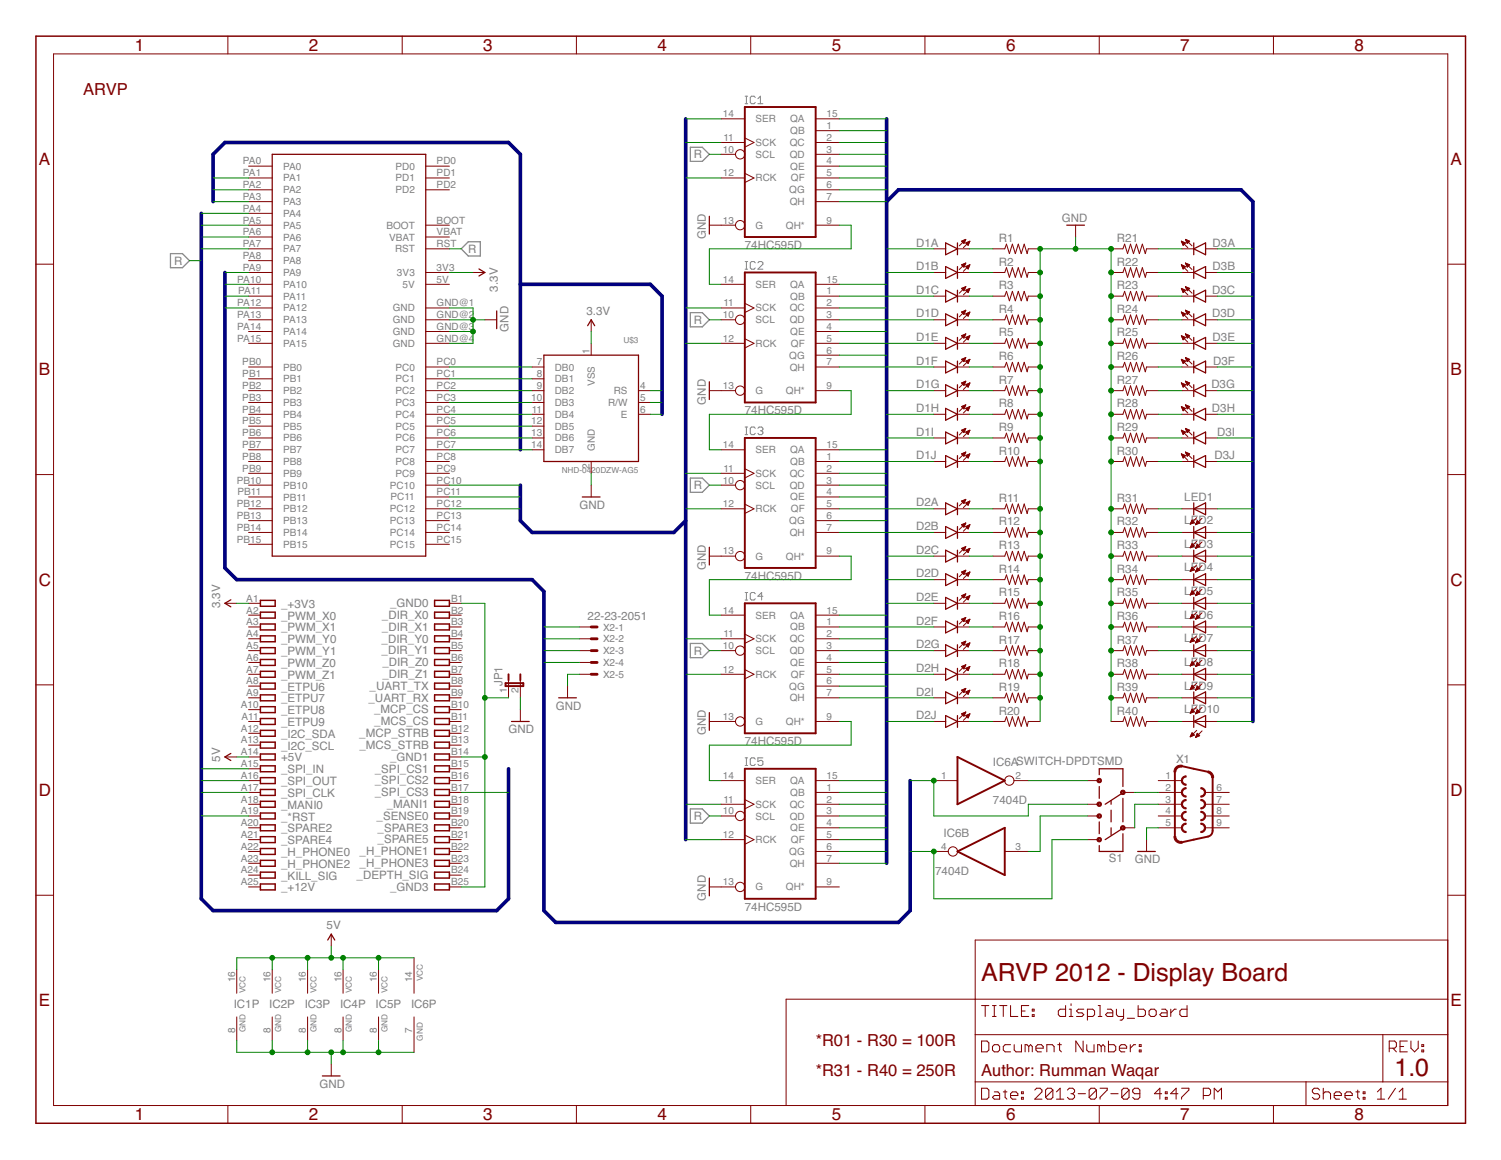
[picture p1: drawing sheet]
<svg xmlns="http://www.w3.org/2000/svg" width="279mm" height="216mm" viewBox="0 0 279 216" stroke-linecap="round" stroke-linejoin="round" font-family="sans-serif">
<defs><g id="words">
<g font-size="4.7" fill="#800000">
<text x="182.6" y="182.7">ARVP 2012 - Display Board</text>
<text x="259.6" y="200.3">1.0</text>
</g>
<g font-size="3.2" fill="#800000">
<text x="25.1" y="9.5">1</text>
<text x="57.5" y="9.5">2</text>
<text x="89.9" y="9.5">3</text>
<text x="122.4" y="9.5">4</text>
<text x="154.8" y="9.5">5</text>
<text x="187.3" y="9.5">6</text>
<text x="219.7" y="9.5">7</text>
<text x="252.1" y="9.5">8</text>
<text x="7.2" y="30.7">A</text>
<text x="270" y="30.7">A</text>
<text x="7.2" y="69.9">B</text>
<text x="270" y="69.9">B</text>
<text x="7.2" y="109">C</text>
<text x="270" y="109">C</text>
<text x="7.2" y="148.2">D</text>
<text x="270" y="148.2">D</text>
<text x="7.2" y="187.3">E</text>
<text x="270" y="187.3">E</text>
<text x="25.1" y="208.5">1</text>
<text x="57.5" y="208.5">2</text>
<text x="89.9" y="208.5">3</text>
<text x="122.4" y="208.5">4</text>
<text x="154.8" y="208.5">5</text>
<text x="187.3" y="208.5">6</text>
<text x="219.7" y="208.5">7</text>
<text x="252.1" y="208.5">8</text>
</g>
<g font-size="3.1" fill="#800000">
<text x="15.5" y="17.7">ARVP</text>
<text x="151.8" y="194.8">*R01 - R30 = 100R</text>
<text x="151.8" y="200.3">*R31 - R40 = 250R</text>
<text x="182.6" y="200.3">Author: Rumman Waqar</text>
</g>
<g font-size="2.2" fill="#808080">
<text x="129.2" y="29.5">R</text>
<text x="197.6" y="41.3">GND</text>
<text x="87.2" y="47.1">R</text>
<text x="131.4" y="44.5" transform="rotate(-90 131.4 44.5)">GND</text>
<text x="138.6" y="46.3">74HC595D</text>
<text x="170.5" y="45.9">D1A</text>
<text x="185.9" y="45">R1</text>
<text x="207.9" y="45">R21</text>
<text x="225.7" y="45.9">D3A</text>
<text x="32.4" y="49.3">R</text>
<text x="170.5" y="50.3">D1B</text>
<text x="185.9" y="49.4">R2</text>
<text x="185.9" y="53.8">R3</text>
<text x="207.9" y="49.4">R22</text>
<text x="207.9" y="53.8">R23</text>
<text x="225.7" y="50.3">D3B</text>
<text x="92.7" y="54.3" transform="rotate(-90 92.7 54.3)">3.3V</text>
<text x="109.2" y="58.6">3.3V</text>
<text x="170.5" y="54.7">D1C</text>
<text x="170.5" y="59.1">D1D</text>
<text x="185.9" y="58.2">R4</text>
<text x="207.9" y="58.2">R24</text>
<text x="225.6" y="54.7">D3C</text>
<text x="225.6" y="59.1">D3D</text>
<text x="94.7" y="61.7" transform="rotate(-90 94.7 61.7)">GND</text>
<text x="129.2" y="60.3">R</text>
<text x="170.5" y="63.5">D1E</text>
<text x="185.9" y="62.6">R5</text>
<text x="207.9" y="62.6">R25</text>
<text x="225.7" y="63.5">D3E</text>
<text x="170.5" y="67.9">D1F</text>
<text x="185.9" y="67">R6</text>
<text x="185.9" y="71.4">R7</text>
<text x="207.9" y="67">R26</text>
<text x="207.9" y="71.4">R27</text>
<text x="225.8" y="67.9">D3F</text>
<text x="131.4" y="75.3" transform="rotate(-90 131.4 75.3)">GND</text>
<text x="138.6" y="77.1">74HC595D</text>
<text x="170.5" y="72.3">D1G</text>
<text x="170.5" y="76.7">D1H</text>
<text x="185.9" y="75.8">R8</text>
<text x="207.9" y="75.8">R28</text>
<text x="225.5" y="72.3">D3G</text>
<text x="225.6" y="76.7">D3H</text>
<text x="170.5" y="81.1">D1I</text>
<text x="185.9" y="80.2">R9</text>
<text x="207.9" y="80.2">R29</text>
<text x="226.6" y="81.1">D3I</text>
<text x="170.5" y="85.5">D1J</text>
<text x="185.9" y="84.6">R10</text>
<text x="207.9" y="84.6">R30</text>
<text x="226.1" y="85.5">D3J</text>
<text x="107.8" y="94.7">GND</text>
<text x="129.2" y="91.1">R</text>
<text x="170.5" y="94.3">D2A</text>
<text x="185.9" y="93.4">R11</text>
<text x="207.9" y="93.4">R31</text>
<text x="220.5" y="93.2">LED1</text>
<text x="170.5" y="98.7">D2B</text>
<text x="185.9" y="97.8">R12</text>
<text x="207.9" y="97.8">R32</text>
<text x="220.5" y="97.6">LED2</text>
<text x="220.5" y="102">LED3</text>
<text x="131.4" y="106.1" transform="rotate(-90 131.4 106.1)">GND</text>
<text x="138.6" y="107.9">74HC595D</text>
<text x="170.5" y="103.1">D2C</text>
<text x="170.5" y="107.5">D2D</text>
<text x="185.9" y="102.2">R13</text>
<text x="185.9" y="106.6">R14</text>
<text x="207.9" y="102.2">R33</text>
<text x="207.9" y="106.6">R34</text>
<text x="220.5" y="106.4">LED4</text>
<text x="41" y="113.2" transform="rotate(-90 41 113.2)">3.3V</text>
<text x="52.3" y="113.1">_+3V3</text>
<text x="72.6" y="113">_GND0</text>
<text x="170.5" y="111.9">D2E</text>
<text x="185.9" y="111">R15</text>
<text x="207.9" y="111">R35</text>
<text x="220.5" y="110.8">LED5</text>
<text x="52.3" y="115.3">_PWM_X0</text>
<text x="52.3" y="117.5">_PWM_X1</text>
<text x="52.3" y="119.7">_PWM_Y0</text>
<text x="71" y="119.6">_DIR_Y0</text>
<text x="71.1" y="117.4">_DIR_X1</text>
<text x="71.1" y="115.2">_DIR_X0</text>
<text x="109.4" y="115.5">22-23-2051</text>
<text x="170.5" y="116.3">D2F</text>
<text x="185.9" y="115.4">R16</text>
<text x="185.9" y="119.8">R17</text>
<text x="207.9" y="115.4">R36</text>
<text x="207.9" y="119.8">R37</text>
<text x="220.5" y="115.2">LED6</text>
<text x="220.5" y="119.6">LED7</text>
<text x="52.3" y="121.9">_PWM_Y1</text>
<text x="52.3" y="124.1">_PWM_Z0</text>
<text x="71" y="121.8">_DIR_Y1</text>
<text x="71.2" y="124">_DIR_Z0</text>
<text x="129.2" y="121.9">R</text>
<text x="170.5" y="120.7">D2G</text>
<text x="170.5" y="125.1">D2H</text>
<text x="185.9" y="124.2">R18</text>
<text x="207.9" y="124.2">R38</text>
<text x="220.5" y="124">LED8</text>
<text x="52.3" y="126.3">_PWM_Z1</text>
<text x="52.3" y="128.5">_ETPU6</text>
<text x="52.3" y="130.7">_ETPU7</text>
<text x="68.6" y="130.6">_UART_RX</text>
<text x="68.8" y="128.4">_UART_TX</text>
<text x="71.2" y="126.2">_DIR_Z1</text>
<text x="93.6" y="127.7" transform="rotate(-90 93.6 127.7)">JP1</text>
<text x="170.5" y="129.5">D2I</text>
<text x="185.9" y="128.6">R19</text>
<text x="207.9" y="128.6">R39</text>
<text x="220.5" y="128.4">LED9</text>
<text x="52.3" y="132.9">_ETPU8</text>
<text x="52.3" y="137.3">_I2C_SDA</text>
<text x="52.3" y="135.1">_ETPU9</text>
<text x="66.9" y="137.2">_MCP_STRB</text>
<text x="69.6" y="132.8">_MCP_CS</text>
<text x="69.7" y="135">_MCS_CS</text>
<text x="94.7" y="136.5">GND</text>
<text x="103.4" y="132.1">GND</text>
<text x="131.4" y="136.9" transform="rotate(-90 131.4 136.9)">GND</text>
<text x="170.5" y="133.9">D2J</text>
<text x="185.9" y="133">R20</text>
<text x="207.9" y="133">R40</text>
<text x="220.5" y="132.8">LED10</text>
<text x="41" y="141.8" transform="rotate(-90 41 141.8)">5V</text>
<text x="52.3" y="139.5">_I2C_SCL</text>
<text x="52.3" y="143.9">_SPI_IN</text>
<text x="52.3" y="141.7">+5V</text>
<text x="66.9" y="139.4">_MCS_STRB</text>
<text x="69.8" y="143.8">_SPI_CS1</text>
<text x="72.6" y="141.6">_GND1</text>
<text x="138.6" y="138.7">74HC595D</text>
<text x="184.8" y="142.5">IC6ASWITCH-DPDTSMD</text>
<text x="218.9" y="142">X1</text>
<text x="52.3" y="146.1">_SPI_OUT</text>
<text x="52.3" y="148.3">_SPI_CLK</text>
<text x="69.8" y="148.2">_SPI_CS3</text>
<text x="69.8" y="146">_SPI_CS2</text>
<text x="184.8" y="149.7">7404D</text>
<text x="52.3" y="150.5">_MANI0</text>
<text x="52.3" y="152.7">_*RST</text>
<text x="52.3" y="154.9">_SPARE2</text>
<text x="70.1" y="152.6">_SENSE0</text>
<text x="70.3" y="154.8">_SPARE3</text>
<text x="72" y="150.4">_MANI1</text>
<text x="129.2" y="152.7">R</text>
<text x="175.6" y="155.7">IC6B</text>
<text x="52.3" y="157.1">_SPARE4</text>
<text x="52.3" y="159.3">_H_PHONE0</text>
<text x="52.3" y="161.5">_H_PHONE2</text>
<text x="66.9" y="161.4">_H_PHONE3</text>
<text x="66.9" y="159.2">_H_PHONE1</text>
<text x="70.3" y="157">_SPARE5</text>
<text x="206.4" y="160.5">S1</text>
<text x="211.2" y="160.7">GND</text>
<text x="52.3" y="165.9">_+12V</text>
<text x="52.3" y="163.7">_KILL_SIG</text>
<text x="66.4" y="163.6">_DEPTH_SIG</text>
<text x="72.6" y="165.8">_GND3</text>
<text x="131.4" y="167.7" transform="rotate(-90 131.4 167.7)">GND</text>
<text x="174.1" y="162.9">7404D</text>
<text x="60.8" y="173">5V</text>
<text x="138.6" y="169.5">74HC595D</text>
<text x="43.5" y="187.6">IC1P</text>
<text x="50.1" y="187.6">IC2P</text>
<text x="56.7" y="187.6">IC3P</text>
<text x="63.3" y="187.6">IC4P</text>
<text x="69.9" y="187.6">IC5P</text>
<text x="76.5" y="187.6">IC6P</text>
<text x="59.5" y="202.5">GND</text>
</g>
<g font-size="1.9" fill="#808080">
<text x="134.5" y="21.8">14</text>
<text x="140.7" y="22.8">SER</text>
<text x="147.1" y="22.8">QA</text>
<text x="153.9" y="21.8">15</text>
<text x="134.5" y="28.4">10</text>
<text x="134.7" y="26.2">11</text>
<text x="140.7" y="29.4">SCL</text>
<text x="140.7" y="27.2">SCK</text>
<text x="147" y="27.2">QC</text>
<text x="147" y="29.4">QD</text>
<text x="147.1" y="25">QB</text>
<text x="153.9" y="24">1</text>
<text x="153.9" y="26.2">2</text>
<text x="153.9" y="28.4">3</text>
<text x="45.2" y="30.6">PA0</text>
<text x="45.2" y="32.8">PA1</text>
<text x="45.2" y="35">PA2</text>
<text x="52.7" y="31.6">PA0</text>
<text x="52.7" y="33.8">PA1</text>
<text x="52.7" y="36">PA2</text>
<text x="73.6" y="31.6">PD0</text>
<text x="73.6" y="33.8">PD1</text>
<text x="73.6" y="36">PD2</text>
<text x="81.3" y="30.6">PD0</text>
<text x="81.3" y="32.8">PD1</text>
<text x="81.3" y="35">PD2</text>
<text x="134.5" y="32.8">12</text>
<text x="140.7" y="33.8">RCK</text>
<text x="146.9" y="36">QG</text>
<text x="147.1" y="31.6">QE</text>
<text x="147.2" y="33.8">QF</text>
<text x="153.9" y="30.6">4</text>
<text x="153.9" y="32.8">5</text>
<text x="153.9" y="35">6</text>
<text x="45.2" y="37.2">PA3</text>
<text x="45.2" y="39.4">PA4</text>
<text x="45.2" y="41.6">PA5</text>
<text x="52.7" y="38.2">PA3</text>
<text x="52.7" y="40.4">PA4</text>
<text x="81.3" y="41.6">BOOT</text>
<text x="134.5" y="41.6">13</text>
<text x="147" y="38.2">QH</text>
<text x="153.9" y="37.2">7</text>
<text x="153.9" y="41.6">9</text>
<text x="45.2" y="43.8">PA6</text>
<text x="45.2" y="46">PA7</text>
<text x="52.7" y="42.6">PA5</text>
<text x="52.7" y="44.8">PA6</text>
<text x="52.7" y="47">PA7</text>
<text x="71.9" y="42.6">BOOT</text>
<text x="72.4" y="44.8">VBAT</text>
<text x="73.5" y="47">RST</text>
<text x="81.3" y="43.8">VBAT</text>
<text x="81.3" y="46">RST</text>
<text x="140.7" y="42.6">G</text>
<text x="146.3" y="42.6">QH*</text>
<text x="44.2" y="52.6">PA10</text>
<text x="45.2" y="50.4">PA9</text>
<text x="45.2" y="48.2">PA8</text>
<text x="52.7" y="53.6">PA10</text>
<text x="52.7" y="51.4">PA9</text>
<text x="52.7" y="49.2">PA8</text>
<text x="73.9" y="51.4">3V3</text>
<text x="74.9" y="53.6">5V</text>
<text x="81.3" y="50.4">3V3</text>
<text x="81.3" y="52.6">5V</text>
<text x="134.5" y="52.6">14</text>
<text x="140.7" y="53.6">SER</text>
<text x="147.1" y="53.6">QA</text>
<text x="153.9" y="52.6">15</text>
<text x="44.2" y="59.2">PA13</text>
<text x="44.2" y="57">PA12</text>
<text x="44.3" y="54.8">PA11</text>
<text x="52.7" y="58">PA12</text>
<text x="52.7" y="55.8">PA11</text>
<text x="73.1" y="58">GND</text>
<text x="81.3" y="57">GND@1</text>
<text x="81.3" y="59.2">GND@2</text>
<text x="134.5" y="59.2">10</text>
<text x="134.7" y="57">11</text>
<text x="140.7" y="58">SCK</text>
<text x="147" y="58">QC</text>
<text x="147.1" y="55.8">QB</text>
<text x="153.9" y="54.8">1</text>
<text x="153.9" y="57">2</text>
<text x="153.9" y="59.2">3</text>
<text x="44.2" y="63.6">PA15</text>
<text x="44.2" y="61.4">PA14</text>
<text x="52.7" y="64.6">PA15</text>
<text x="52.7" y="62.4">PA14</text>
<text x="52.7" y="60.2">PA13</text>
<text x="73.1" y="62.4">GND</text>
<text x="73.1" y="60.2">GND</text>
<text x="73.1" y="64.6">GND</text>
<text x="81.3" y="61.4">GND@3</text>
<text x="81.3" y="63.6">GND@4</text>
<text x="109.7" y="65.8" transform="rotate(-90 109.7 65.8)">1</text>
<text x="134.5" y="63.6">12</text>
<text x="140.7" y="60.2">SCL</text>
<text x="140.7" y="64.6">RCK</text>
<text x="147" y="60.2">QD</text>
<text x="147.1" y="62.4">QE</text>
<text x="147.2" y="64.6">QF</text>
<text x="153.9" y="61.4">4</text>
<text x="153.9" y="63.6">5</text>
<text x="153.9" y="65.8">6</text>
<text x="45.1" y="68">PB0</text>
<text x="45.1" y="70.2">PB1</text>
<text x="52.7" y="69">PB0</text>
<text x="52.7" y="71.2">PB1</text>
<text x="73.6" y="69">PC0</text>
<text x="73.6" y="71.2">PC1</text>
<text x="81.3" y="68">PC0</text>
<text x="81.3" y="70.2">PC1</text>
<text x="99.9" y="68">7</text>
<text x="99.9" y="70.2">8</text>
<text x="103.3" y="69">DB0</text>
<text x="103.3" y="71.2">DB1</text>
<text x="110.7" y="71.9" transform="rotate(-90 110.7 71.9)">VSS</text>
<text x="146.9" y="66.8">QG</text>
<text x="147" y="69">QH</text>
<text x="153.9" y="68">7</text>
<text x="45.1" y="72.4">PB2</text>
<text x="45.1" y="76.8">PB4</text>
<text x="45.1" y="74.6">PB3</text>
<text x="52.7" y="73.4">PB2</text>
<text x="52.7" y="77.8">PB4</text>
<text x="52.7" y="75.6">PB3</text>
<text x="73.6" y="73.4">PC2</text>
<text x="73.6" y="75.6">PC3</text>
<text x="73.6" y="77.8">PC4</text>
<text x="81.3" y="72.4">PC2</text>
<text x="81.3" y="74.6">PC3</text>
<text x="81.3" y="76.8">PC4</text>
<text x="98.9" y="74.6">10</text>
<text x="99" y="76.8">11</text>
<text x="99.9" y="72.4">9</text>
<text x="103.3" y="73.4">DB2</text>
<text x="103.3" y="75.6">DB3</text>
<text x="103.3" y="77.8">DB4</text>
<text x="113.2" y="75.6">R/W</text>
<text x="114.3" y="73.4">RS</text>
<text x="115.6" y="77.8">E</text>
<text x="119.2" y="72.4">4</text>
<text x="119.2" y="74.6">5</text>
<text x="119.2" y="76.8">6</text>
<text x="134.5" y="72.4">13</text>
<text x="140.7" y="73.4">G</text>
<text x="146.3" y="73.4">QH*</text>
<text x="153.9" y="72.4">9</text>
<text x="45.1" y="83.4">PB7</text>
<text x="45.1" y="81.2">PB6</text>
<text x="45.1" y="79">PB5</text>
<text x="52.7" y="82.2">PB6</text>
<text x="52.7" y="80">PB5</text>
<text x="73.6" y="80">PC5</text>
<text x="73.6" y="82.2">PC6</text>
<text x="81.3" y="79">PC5</text>
<text x="81.3" y="83.4">PC7</text>
<text x="81.3" y="81.2">PC6</text>
<text x="98.9" y="79">12</text>
<text x="98.9" y="81.2">13</text>
<text x="98.9" y="83.4">14</text>
<text x="103.3" y="80">DB5</text>
<text x="103.3" y="82.2">DB6</text>
<text x="110.7" y="83.9" transform="rotate(-90 110.7 83.9)">GND</text>
<text x="134.5" y="83.4">14</text>
<text x="153.9" y="83.4">15</text>
<text x="44.1" y="90">PB10</text>
<text x="45.1" y="87.8">PB9</text>
<text x="45.1" y="85.6">PB8</text>
<text x="52.7" y="88.8">PB9</text>
<text x="52.7" y="86.6">PB8</text>
<text x="52.7" y="84.4">PB7</text>
<text x="73.6" y="88.8">PC9</text>
<text x="73.6" y="86.6">PC8</text>
<text x="73.6" y="84.4">PC7</text>
<text x="81.3" y="90">PC10</text>
<text x="81.3" y="87.8">PC9</text>
<text x="81.3" y="85.6">PC8</text>
<text x="103.3" y="84.4">DB7</text>
<text x="109.7" y="87.2" transform="rotate(-90 109.7 87.2)">2</text>
<text x="134.5" y="90">10</text>
<text x="134.7" y="87.8">11</text>
<text x="140.7" y="88.8">SCK</text>
<text x="140.7" y="84.4">SER</text>
<text x="147" y="88.8">QC</text>
<text x="147.1" y="84.4">QA</text>
<text x="147.1" y="86.6">QB</text>
<text x="153.9" y="85.6">1</text>
<text x="153.9" y="87.8">2</text>
<text x="153.9" y="90">3</text>
<text x="44.1" y="94.4">PB12</text>
<text x="44.2" y="92.2">PB11</text>
<text x="52.7" y="91">PB10</text>
<text x="52.7" y="93.2">PB11</text>
<text x="52.7" y="95.4">PB12</text>
<text x="72.6" y="95.4">PC12</text>
<text x="72.6" y="91">PC10</text>
<text x="72.7" y="93.2">PC11</text>
<text x="81.3" y="94.4">PC12</text>
<text x="81.3" y="92.2">PC11</text>
<text x="134.5" y="94.4">12</text>
<text x="140.7" y="91">SCL</text>
<text x="140.7" y="95.4">RCK</text>
<text x="147" y="91">QD</text>
<text x="147.1" y="93.2">QE</text>
<text x="147.2" y="95.4">QF</text>
<text x="153.9" y="92.2">4</text>
<text x="153.9" y="94.4">5</text>
<text x="44.1" y="96.6">PB13</text>
<text x="44.1" y="98.8">PB14</text>
<text x="44.1" y="101">PB15</text>
<text x="52.7" y="97.6">PB13</text>
<text x="52.7" y="99.8">PB14</text>
<text x="52.7" y="102">PB15</text>
<text x="72.6" y="97.6">PC13</text>
<text x="72.6" y="99.8">PC14</text>
<text x="72.6" y="102">PC15</text>
<text x="81.3" y="96.6">PC13</text>
<text x="81.3" y="98.8">PC14</text>
<text x="81.3" y="101">PC15</text>
<text x="146.9" y="97.6">QG</text>
<text x="147" y="99.8">QH</text>
<text x="153.9" y="96.6">6</text>
<text x="153.9" y="98.8">7</text>
<text x="134.5" y="103.2">13</text>
<text x="140.7" y="104.2">G</text>
<text x="146.3" y="104.1">QH*</text>
<text x="153.9" y="103.2">9</text>
<text x="45.9" y="112">A1</text>
<text x="84" y="112">B1</text>
<text x="45.9" y="114.2">A2</text>
<text x="45.9" y="116.4">A3</text>
<text x="45.9" y="118.6">A4</text>
<text x="84" y="118.6">B4</text>
<text x="84" y="116.4">B3</text>
<text x="84" y="114.2">B2</text>
<text x="112.2" y="117.4">X2-1</text>
<text x="112.2" y="119.6">X2-2</text>
<text x="134.5" y="114.2">14</text>
<text x="134.7" y="118.6">11</text>
<text x="140.7" y="119.6">SCK</text>
<text x="140.7" y="115.2">SER</text>
<text x="147" y="119.5">QC</text>
<text x="147.1" y="115.1">QA</text>
<text x="147.1" y="117.3">QB</text>
<text x="153.9" y="116.4">1</text>
<text x="153.9" y="118.6">2</text>
<text x="153.9" y="114.2">15</text>
<text x="45.9" y="120.8">A5</text>
<text x="45.9" y="123">A6</text>
<text x="45.9" y="125.2">A7</text>
<text x="84" y="125.2">B7</text>
<text x="84" y="123">B6</text>
<text x="84" y="120.8">B5</text>
<text x="112.2" y="121.8">X2-3</text>
<text x="112.2" y="123.9">X2-4</text>
<text x="134.5" y="120.8">10</text>
<text x="134.5" y="125.2">12</text>
<text x="140.7" y="121.8">SCL</text>
<text x="147" y="121.7">QD</text>
<text x="147.1" y="123.9">QE</text>
<text x="153.9" y="120.8">3</text>
<text x="153.9" y="123">4</text>
<text x="153.9" y="125.2">5</text>
<text x="44.8" y="131.8">A10</text>
<text x="45.9" y="127.4">A8</text>
<text x="45.9" y="129.6">A9</text>
<text x="84" y="131.8">B10</text>
<text x="84" y="129.6">B9</text>
<text x="84" y="127.4">B8</text>
<text x="94.3" y="129" transform="rotate(-90 94.3 129)">1</text>
<text x="96.5" y="129" transform="rotate(-90 96.5 129)">2</text>
<text x="112.2" y="126.1">X2-5</text>
<text x="140.7" y="126.1">RCK</text>
<text x="146.9" y="128.3">QG</text>
<text x="147" y="130.5">QH</text>
<text x="147.2" y="126.1">QF</text>
<text x="153.9" y="127.4">6</text>
<text x="153.9" y="129.6">7</text>
<text x="44.8" y="136.2">A12</text>
<text x="44.9" y="134">A11</text>
<text x="84" y="136.2">B12</text>
<text x="84" y="134">B11</text>
<text x="134.5" y="134">13</text>
<text x="140.7" y="134.9">G</text>
<text x="146.3" y="134.9">QH*</text>
<text x="153.9" y="134">9</text>
<text x="44.8" y="138.4">A13</text>
<text x="44.8" y="140.6">A14</text>
<text x="44.8" y="142.8">A15</text>
<text x="84" y="142.8">B15</text>
<text x="84" y="140.6">B14</text>
<text x="84" y="138.4">B13</text>
<text x="44.8" y="145">A16</text>
<text x="44.8" y="147.2">A17</text>
<text x="44.8" y="149.4">A18</text>
<text x="84" y="149.4">B18</text>
<text x="84" y="147.2">B17</text>
<text x="84" y="145">B16</text>
<text x="134.5" y="145">14</text>
<text x="134.7" y="149.4">11</text>
<text x="140.7" y="145.9">SER</text>
<text x="147.1" y="145.9">QA</text>
<text x="147.1" y="148.1">QB</text>
<text x="153.9" y="147.2">1</text>
<text x="153.9" y="149.4">2</text>
<text x="153.9" y="145">15</text>
<text x="175.2" y="145">1</text>
<text x="189" y="145">2</text>
<text x="216.9" y="145">1</text>
<text x="216.9" y="147.2">2</text>
<text x="216.9" y="149.4">3</text>
<text x="226.4" y="147.2">6</text>
<text x="226.4" y="149.4">7</text>
<text x="44.8" y="151.6">A19</text>
<text x="44.8" y="153.8">A20</text>
<text x="44.8" y="156">A21</text>
<text x="84" y="156">B21</text>
<text x="84" y="153.8">B20</text>
<text x="84" y="151.6">B19</text>
<text x="134.5" y="151.6">10</text>
<text x="134.5" y="156">12</text>
<text x="140.7" y="152.5">SCL</text>
<text x="140.7" y="150.3">SCK</text>
<text x="147" y="150.3">QC</text>
<text x="147" y="152.5">QD</text>
<text x="147.1" y="154.7">QE</text>
<text x="153.9" y="151.6">3</text>
<text x="153.9" y="153.8">4</text>
<text x="153.9" y="156">5</text>
<text x="216.9" y="151.6">4</text>
<text x="216.9" y="153.8">5</text>
<text x="226.4" y="151.6">8</text>
<text x="226.4" y="153.8">9</text>
<text x="44.8" y="158.2">A22</text>
<text x="44.8" y="160.4">A23</text>
<text x="84" y="160.4">B23</text>
<text x="84" y="158.2">B22</text>
<text x="140.7" y="156.9">RCK</text>
<text x="146.9" y="159.1">QG</text>
<text x="147" y="161.3">QH</text>
<text x="147.2" y="156.9">QF</text>
<text x="153.9" y="158.2">6</text>
<text x="153.9" y="160.4">7</text>
<text x="175.2" y="158.2">4</text>
<text x="189" y="158.2">3</text>
<text x="44.8" y="162.6">A24</text>
<text x="44.8" y="164.8">A25</text>
<text x="84" y="164.8">B25</text>
<text x="84" y="162.6">B24</text>
<text x="134.5" y="164.8">13</text>
<text x="140.7" y="165.7">G</text>
<text x="146.3" y="165.7">QH*</text>
<text x="153.9" y="164.8">9</text>
<text x="43.8" y="182.8" transform="rotate(-90 43.8 182.8)">16</text>
<text x="50.4" y="182.8" transform="rotate(-90 50.4 182.8)">16</text>
<text x="57" y="182.8" transform="rotate(-90 57 182.8)">16</text>
<text x="63.6" y="182.8" transform="rotate(-90 63.6 182.8)">16</text>
<text x="70.2" y="182.8" transform="rotate(-90 70.2 182.8)">16</text>
<text x="76.7" y="182.8" transform="rotate(-90 76.7 182.8)">14</text>
<text x="43.8" y="192.3" transform="rotate(-90 43.8 192.3)">8</text>
<text x="50.4" y="192.3" transform="rotate(-90 50.4 192.3)">8</text>
<text x="57" y="192.3" transform="rotate(-90 57 192.3)">8</text>
<text x="63.6" y="192.3" transform="rotate(-90 63.6 192.3)">8</text>
<text x="70.2" y="192.3" transform="rotate(-90 70.2 192.3)">8</text>
<text x="76.7" y="192.3" transform="rotate(-90 76.7 192.3)">7</text>
</g>
<g font-size="1.5" fill="#808080">
<text x="116" y="63.9">U$3</text>
<text x="104.6" y="88.1">NHD-04</text>
<text x="110.1" y="88.1">20DZW-AG5</text>
<text x="45.7" y="184.9" transform="rotate(-90 45.7 184.9)">VCC</text>
<text x="52.3" y="184.9" transform="rotate(-90 52.3 184.9)">VCC</text>
<text x="58.9" y="184.9" transform="rotate(-90 58.9 184.9)">VCC</text>
<text x="65.5" y="184.9" transform="rotate(-90 65.5 184.9)">VCC</text>
<text x="72.1" y="184.9" transform="rotate(-90 72.1 184.9)">VCC</text>
<text x="78.7" y="182.7" transform="rotate(-90 78.7 182.7)">VCC</text>
<text x="45.7" y="192.1" transform="rotate(-90 45.7 192.1)">GND</text>
<text x="52.3" y="192.1" transform="rotate(-90 52.3 192.1)">GND</text>
<text x="58.9" y="192.1" transform="rotate(-90 58.9 192.1)">GND</text>
<text x="65.5" y="192.1" transform="rotate(-90 65.5 192.1)">GND</text>
<text x="72.1" y="192.1" transform="rotate(-90 72.1 192.1)">GND</text>
<text x="78.7" y="193.7" transform="rotate(-90 78.7 193.7)">GND</text>
</g>
</g></defs>
<g fill="#808080" stroke="#808080" stroke-width=".19">
<path d="M138.7 19.3h.5z"/>
<path d="M138.9 17.9v1.4z"/>
<path d="M138.7 17.9h.5z"/>
<path d="M140.4 17.9l.2 .2z"/>
<path d="M139.9 17.9h.5z"/>
<path d="M139.9 17.9l-.2 .2z"/>
<path d="M139.7 18.1v1z"/>
<path d="M139.7 19.1l.2 .2z"/>
<path d="M139.9 19.3h.5z"/>
<path d="M140.6 19.1l-.2 .2z"/>
<path d="M141.1 18.4l.4-.5z"/>
<path d="M141.5 17.9v1.4z"/>
<path d="M141.1 19.3h.9z"/>
<path d="M138.7 50.1h.5z"/>
<path d="M138.9 48.7v1.4z"/>
<path d="M138.7 48.7h.5z"/>
<path d="M140.4 48.7l.2 .2z"/>
<path d="M139.9 48.7h.5z"/>
<path d="M139.9 48.7l-.2 .2z"/>
<path d="M139.7 48.9v1z"/>
<path d="M139.7 49.9l.2 .2z"/>
<path d="M139.9 50.1h.5z"/>
<path d="M140.6 49.9l-.2 .2z"/>
<path d="M141.1 50.1h.9z"/>
<path d="M141.1 50.1l.9-.9z"/>
<path d="M142 48.9v.3z"/>
<path d="M141.8 48.7l.2 .2z"/>
<path d="M141.3 48.7h.5z"/>
<path d="M141.3 48.7l-.2 .2z"/>
<path d="M138.7 80.9h.5z"/>
<path d="M138.9 79.5v1.4z"/>
<path d="M138.7 79.5h.5z"/>
<path d="M140.4 79.5l.2 .2z"/>
<path d="M139.9 79.5h.5z"/>
<path d="M139.9 79.5l-.2 .2z"/>
<path d="M139.7 79.7v.9z"/>
<path d="M139.7 80.6l.2 .3z"/>
<path d="M139.9 80.9h.5z"/>
<path d="M140.6 80.6l-.2 .3z"/>
<path d="M141.1 79.7l.2-.2z"/>
<path d="M141.3 79.5h.5z"/>
<path d="M141.8 79.5l.2 .2z"/>
<path d="M142 79.7v.2z"/>
<path d="M142 79.9l-.2 .3z"/>
<path d="M141.5 80.2h.3z"/>
<path d="M141.8 80.2l.2 .2z"/>
<path d="M142 80.4v.2z"/>
<path d="M142 80.6l-.2 .3z"/>
<path d="M141.3 80.9h.5z"/>
<path d="M141.1 80.6l.2 .3z"/>
<path d="M138.7 111.7h.5z"/>
<path d="M138.9 110.3v1.4z"/>
<path d="M138.7 110.3h.5z"/>
<path d="M140.4 110.3l.2 .2z"/>
<path d="M139.9 110.3h.5z"/>
<path d="M139.9 110.3l-.2 .2z"/>
<path d="M139.7 110.5v.9z"/>
<path d="M139.7 111.4l.2 .3z"/>
<path d="M139.9 111.7h.5z"/>
<path d="M140.6 111.4l-.2 .3z"/>
<path d="M141.8 110.3v1.4z"/>
<path d="M141.1 111l.7-.7z"/>
<path d="M141.1 111h.9z"/>
<path d="M138.7 142.5h.5z"/>
<path d="M138.9 141.1v1.4z"/>
<path d="M138.7 141.1h.5z"/>
<path d="M140.4 141.1l.2 .2z"/>
<path d="M139.9 141.1h.5z"/>
<path d="M139.9 141.1l-.2 .2z"/>
<path d="M139.7 141.3v.9z"/>
<path d="M139.7 142.2l.2 .3z"/>
<path d="M139.9 142.5h.5z"/>
<path d="M140.4 142.5l.2-.3z"/>
<path d="M141.1 141.1h.9z"/>
<path d="M141.1 141.1v.7z"/>
<path d="M141.1 141.8l.4-.3z"/>
<path d="M141.5 141.5h.3z"/>
<path d="M141.8 141.5l.2 .3z"/>
<path d="M142 141.8v.4z"/>
<path d="M142 142.2l-.2 .3z"/>
<path d="M141.3 142.5h.5z"/>
<path d="M141.1 142.2l.2 .3z"/>
</g>
<g fill="#808080" stroke="#808080" stroke-width=".23">
<path d="M85.9 46.3l1.3-1.3z"/>
<path d="M87.2 45h2.2z"/>
<path d="M85.9 46.3l1.3 1.3z"/>
<path d="M87.2 47.6h2.2z"/>
<path d="M89.4 45v2.6z"/>
<path d="M130.7 30l1.3-1.3z"/>
<path d="M128.5 30h2.2z"/>
<path d="M130.7 27.4l1.3 1.3z"/>
<path d="M128.5 27.4h2.2z"/>
<path d="M128.5 27.4v2.6z"/>
<path d="M130.7 60.8l1.3-1.3z"/>
<path d="M128.5 60.8h2.2z"/>
<path d="M130.7 58.2l1.3 1.3z"/>
<path d="M128.5 58.2h2.2z"/>
<path d="M128.5 58.2v2.6z"/>
<path d="M132 90.3l-1.3 1.3z"/>
<path d="M128.5 91.6h2.2z"/>
<path d="M130.7 89l1.3 1.3z"/>
<path d="M128.5 89h2.2z"/>
<path d="M128.5 89v2.6z"/>
<path d="M132 121.1l-1.3 1.3z"/>
<path d="M128.5 122.4h2.2z"/>
<path d="M130.7 119.8l1.3 1.3z"/>
<path d="M128.5 119.8h2.2z"/>
<path d="M128.5 119.8v2.6z"/>
<path d="M132 151.9l-1.3 1.3z"/>
<path d="M128.5 153.2h2.2z"/>
<path d="M130.7 150.6l1.3 1.3z"/>
<path d="M128.5 150.6h2.2z"/>
<path d="M128.5 150.6v2.6z"/>
<path d="M35.3 48.5l-1.3 1.3z"/>
<path d="M31.7 49.8h2.3z"/>
<path d="M34 47.2l1.3 1.3z"/>
<path d="M31.7 47.2h2.3z"/>
<path d="M31.7 47.2v2.6z"/>
</g>
<g fill="#800000" stroke="#800000" stroke-width=".28">
<path d="M6.7 6.7v202.4z"/>
<path d="M6.7 209.1h266.1z"/>
<path d="M272.8 6.7v202.4z"/>
<path d="M6.7 6.7h266.1z"/>
<path d="M48.5 111.7h2.7z"/>
<path d="M51.2 111.7v1.1z"/>
<path d="M48.5 112.8h2.7z"/>
<path d="M48.5 111.7v1.1z"/>
<path d="M48.5 113.9h2.7z"/>
<path d="M51.2 113.9v1.1z"/>
<path d="M48.5 115h2.7z"/>
<path d="M48.5 113.9v1.1z"/>
<path d="M48.5 116.1h2.7z"/>
<path d="M51.2 116.1v1.1z"/>
<path d="M48.5 117.2h2.7z"/>
<path d="M48.5 116.1v1.1z"/>
<path d="M48.5 118.3h2.7z"/>
<path d="M51.2 118.3v1.1z"/>
<path d="M48.5 119.4h2.7z"/>
<path d="M48.5 118.3v1.1z"/>
<path d="M48.5 120.5h2.7z"/>
<path d="M51.2 120.5v1.1z"/>
<path d="M48.5 121.6h2.7z"/>
<path d="M48.5 120.5v1.1z"/>
<path d="M48.5 122.7h2.7z"/>
<path d="M51.2 122.7v1.1z"/>
<path d="M48.5 123.8h2.7z"/>
<path d="M48.5 122.7v1.1z"/>
<path d="M48.5 124.9h2.7z"/>
<path d="M51.2 124.9v1.1z"/>
<path d="M48.5 126h2.7z"/>
<path d="M48.5 124.9v1.1z"/>
<path d="M48.5 127.1h2.7z"/>
<path d="M51.2 127.1v1.1z"/>
<path d="M48.5 128.2h2.7z"/>
<path d="M48.5 127.1v1.1z"/>
<path d="M48.5 129.3h2.7z"/>
<path d="M51.2 129.3v1.1z"/>
<path d="M48.5 130.4h2.7z"/>
<path d="M48.5 129.3v1.1z"/>
<path d="M48.5 131.5h2.7z"/>
<path d="M51.2 131.5v1.1z"/>
<path d="M48.5 132.6h2.7z"/>
<path d="M48.5 131.5v1.1z"/>
<path d="M48.5 133.7h2.7z"/>
<path d="M51.2 133.7v1.1z"/>
<path d="M48.5 134.8h2.7z"/>
<path d="M48.5 133.7v1.1z"/>
<path d="M48.5 135.9h2.7z"/>
<path d="M51.2 135.9v1.1z"/>
<path d="M48.5 137h2.7z"/>
<path d="M48.5 135.9v1.1z"/>
<path d="M48.5 138.1h2.7z"/>
<path d="M51.2 138.1v1.1z"/>
<path d="M48.5 139.2h2.7z"/>
<path d="M48.5 138.1v1.1z"/>
<path d="M48.5 140.3h2.7z"/>
<path d="M51.2 140.3v1.1z"/>
<path d="M48.5 141.4h2.7z"/>
<path d="M48.5 140.3v1.1z"/>
<path d="M48.5 142.5h2.7z"/>
<path d="M51.2 142.5v1.1z"/>
<path d="M48.5 143.6h2.7z"/>
<path d="M48.5 142.5v1.1z"/>
<path d="M48.5 144.7h2.7z"/>
<path d="M51.2 144.7v1.1z"/>
<path d="M48.5 145.8h2.7z"/>
<path d="M48.5 144.7v1.1z"/>
<path d="M48.5 146.9h2.7z"/>
<path d="M51.2 146.9v1.1z"/>
<path d="M48.5 148h2.7z"/>
<path d="M48.5 146.9v1.1z"/>
<path d="M48.5 149.1h2.7z"/>
<path d="M51.2 149.1v1.1z"/>
<path d="M48.5 150.2h2.7z"/>
<path d="M48.5 149.1v1.1z"/>
<path d="M48.5 151.3h2.7z"/>
<path d="M51.2 151.3v1.1z"/>
<path d="M48.5 152.4h2.7z"/>
<path d="M48.5 151.3v1.1z"/>
<path d="M48.5 153.5h2.7z"/>
<path d="M51.2 153.5v1.1z"/>
<path d="M48.5 154.6h2.7z"/>
<path d="M48.5 153.5v1.1z"/>
<path d="M48.5 155.7h2.7z"/>
<path d="M51.2 155.7v1.1z"/>
<path d="M48.5 156.8h2.7z"/>
<path d="M48.5 155.7v1.1z"/>
<path d="M48.5 157.9h2.7z"/>
<path d="M51.2 157.9v1.1z"/>
<path d="M48.5 159h2.7z"/>
<path d="M48.5 157.9v1.1z"/>
<path d="M48.5 160.1h2.7z"/>
<path d="M51.2 160.1v1.1z"/>
<path d="M48.5 161.2h2.7z"/>
<path d="M48.5 160.1v1.1z"/>
<path d="M48.5 162.3h2.7z"/>
<path d="M51.2 162.3v1.1z"/>
<path d="M48.5 163.4h2.7z"/>
<path d="M48.5 162.3v1.1z"/>
<path d="M48.5 164.5h2.7z"/>
<path d="M51.2 164.5v1.1z"/>
<path d="M48.5 165.6h2.7z"/>
<path d="M48.5 164.5v1.1z"/>
<path d="M80.9 165.6h2.8z"/>
<path d="M80.9 164.5v1.1z"/>
<path d="M80.9 164.5h2.8z"/>
<path d="M83.7 164.5v1.1z"/>
<path d="M80.9 163.4h2.8z"/>
<path d="M80.9 162.3v1.1z"/>
<path d="M80.9 162.3h2.8z"/>
<path d="M83.7 162.3v1.1z"/>
<path d="M80.9 161.2h2.8z"/>
<path d="M80.9 160.1v1.1z"/>
<path d="M80.9 160.1h2.8z"/>
<path d="M83.7 160.1v1.1z"/>
<path d="M80.9 159h2.8z"/>
<path d="M80.9 157.9v1.1z"/>
<path d="M80.9 157.9h2.8z"/>
<path d="M83.7 157.9v1.1z"/>
<path d="M80.9 156.8h2.8z"/>
<path d="M80.9 155.7v1.1z"/>
<path d="M80.9 155.7h2.8z"/>
<path d="M83.7 155.7v1.1z"/>
<path d="M80.9 154.6h2.8z"/>
<path d="M80.9 153.5v1.1z"/>
<path d="M80.9 153.5h2.8z"/>
<path d="M83.7 153.5v1.1z"/>
<path d="M80.9 152.4h2.8z"/>
<path d="M80.9 151.3v1.1z"/>
<path d="M80.9 151.3h2.8z"/>
<path d="M83.7 151.3v1.1z"/>
<path d="M80.9 150.2h2.8z"/>
<path d="M80.9 149.1v1.1z"/>
<path d="M80.9 149.1h2.8z"/>
<path d="M83.7 149.1v1.1z"/>
<path d="M80.9 148h2.8z"/>
<path d="M80.9 146.9v1.1z"/>
<path d="M80.9 146.9h2.8z"/>
<path d="M83.7 146.9v1.1z"/>
<path d="M80.9 145.8h2.8z"/>
<path d="M80.9 144.7v1.1z"/>
<path d="M80.9 144.7h2.8z"/>
<path d="M83.7 144.7v1.1z"/>
<path d="M80.9 143.6h2.8z"/>
<path d="M80.9 142.5v1.1z"/>
<path d="M80.9 142.5h2.8z"/>
<path d="M83.7 142.5v1.1z"/>
<path d="M80.9 141.4h2.8z"/>
<path d="M80.9 140.3v1.1z"/>
<path d="M80.9 140.3h2.8z"/>
<path d="M83.7 140.3v1.1z"/>
<path d="M80.9 139.2h2.8z"/>
<path d="M80.9 138.1v1.1z"/>
<path d="M80.9 138.1h2.8z"/>
<path d="M83.7 138.1v1.1z"/>
<path d="M80.9 137h2.8z"/>
<path d="M80.9 135.9v1.1z"/>
<path d="M80.9 135.9h2.8z"/>
<path d="M83.7 135.9v1.1z"/>
<path d="M80.9 134.8h2.8z"/>
<path d="M80.9 133.7v1.1z"/>
<path d="M80.9 133.7h2.8z"/>
<path d="M83.7 133.7v1.1z"/>
<path d="M80.9 132.6h2.8z"/>
<path d="M80.9 131.5v1.1z"/>
<path d="M80.9 131.5h2.8z"/>
<path d="M83.7 131.5v1.1z"/>
<path d="M80.9 130.4h2.8z"/>
<path d="M80.9 129.3v1.1z"/>
<path d="M80.9 129.3h2.8z"/>
<path d="M83.7 129.3v1.1z"/>
<path d="M80.9 128.2h2.8z"/>
<path d="M80.9 127.1v1.1z"/>
<path d="M80.9 127.1h2.8z"/>
<path d="M83.7 127.1v1.1z"/>
<path d="M80.9 126h2.8z"/>
<path d="M80.9 124.9v1.1z"/>
<path d="M80.9 124.9h2.8z"/>
<path d="M83.7 124.9v1.1z"/>
<path d="M80.9 123.8h2.8z"/>
<path d="M80.9 122.7v1.1z"/>
<path d="M80.9 122.7h2.8z"/>
<path d="M83.7 122.7v1.1z"/>
<path d="M80.9 121.6h2.8z"/>
<path d="M80.9 120.5v1.1z"/>
<path d="M80.9 120.5h2.8z"/>
<path d="M83.7 120.5v1.1z"/>
<path d="M80.9 119.4h2.8z"/>
<path d="M80.9 118.3v1.1z"/>
<path d="M80.9 118.3h2.8z"/>
<path d="M83.7 118.3v1.1z"/>
<path d="M80.9 117.2h2.8z"/>
<path d="M80.9 116.1v1.1z"/>
<path d="M80.9 116.1h2.8z"/>
<path d="M83.7 116.1v1.1z"/>
<path d="M80.9 115h2.8z"/>
<path d="M80.9 113.9v1.1z"/>
<path d="M80.9 113.9h2.8z"/>
<path d="M83.7 113.9v1.1z"/>
<path d="M80.9 112.8h2.8z"/>
<path d="M80.9 111.7v1.1z"/>
<path d="M80.9 111.7h2.8z"/>
<path d="M83.7 111.7v1.1z"/>
</g>
<g fill="#800000" stroke="#800000" stroke-width=".19">
<path d="M10 10v195.8z"/>
<path d="M6.7 49.2h3.3z"/>
<path d="M6.7 88.3h3.3z"/>
<path d="M6.7 127.5h3.3z"/>
<path d="M6.7 166.6h3.3z"/>
<path d="M10 205.8h259.5z"/>
<path d="M42.4 205.8v3.3z"/>
<path d="M74.9 205.8v3.3z"/>
<path d="M107.3 205.8v3.3z"/>
<path d="M139.7 205.8v3.3z"/>
<path d="M172.2 205.8v3.3z"/>
<path d="M204.6 205.8v3.3z"/>
<path d="M237 205.8v3.3z"/>
<path d="M269.5 10v195.8z"/>
<path d="M269.5 49.2h3.3z"/>
<path d="M269.5 88.3h3.3z"/>
<path d="M269.5 127.5h3.3z"/>
<path d="M269.5 166.6h3.3z"/>
<path d="M10 10h259.5z"/>
<path d="M42.4 6.7v3.3z"/>
<path d="M74.9 6.7v3.3z"/>
<path d="M107.3 6.7v3.3z"/>
<path d="M139.7 6.7v3.3z"/>
<path d="M172.2 6.7v3.3z"/>
<path d="M204.6 6.7v3.3z"/>
<path d="M237 6.7v3.3z"/>
<path d="M146.3 186h35.2z"/>
<path d="M146.3 186v19.8z"/>
<path d="M79.2 57.3h4.5z"/>
<path d="M79.2 50.7h4.5z"/>
<path d="M79.2 44.1h4.5z"/>
<path d="M79.2 96.9h4.5z"/>
<path d="M79.2 99.1h4.5z"/>
<path d="M79.2 101.3h4.5z"/>
<path d="M79.2 30.9h4.5z"/>
<path d="M79.2 33.1h4.5z"/>
<path d="M79.2 46.3h4.5z"/>
<path d="M79.2 68.3h4.5z"/>
<path d="M79.2 70.5h4.5z"/>
<path d="M79.2 72.7h4.5z"/>
<path d="M79.2 74.9h4.5z"/>
<path d="M46.3 30.9h4.4z"/>
<path d="M46.3 33.1h4.4z"/>
<path d="M46.3 35.3h4.4z"/>
<path d="M46.3 37.5h4.4z"/>
<path d="M46.3 39.7h4.4z"/>
<path d="M46.3 41.9h4.4z"/>
<path d="M46.3 44.1h4.4z"/>
<path d="M46.3 46.3h4.4z"/>
<path d="M79.2 77.1h4.5z"/>
<path d="M79.2 79.3h4.5z"/>
<path d="M46.3 68.3h4.4z"/>
<path d="M46.3 70.5h4.4z"/>
<path d="M46.3 72.7h4.4z"/>
<path d="M79.2 61.7h4.5z"/>
<path d="M79.2 59.5h4.5z"/>
<path d="M79.2 52.9h4.5z"/>
<path d="M46.3 88.1h4.4z"/>
<path d="M46.3 85.9h4.4z"/>
<path d="M79.2 41.9h4.5z"/>
<path d="M46.3 83.7h4.4z"/>
<path d="M46.3 81.5h4.4z"/>
<path d="M46.3 79.3h4.4z"/>
<path d="M46.3 77.1h4.4z"/>
<path d="M46.3 74.9h4.4z"/>
<path d="M79.2 35.3h4.5z"/>
<path d="M79.2 94.7h4.5z"/>
<path d="M79.2 92.5h4.5z"/>
<path d="M79.2 90.3h4.5z"/>
<path d="M46.3 63.9h4.4z"/>
<path d="M46.3 61.7h4.4z"/>
<path d="M46.3 59.5h4.4z"/>
<path d="M46.3 57.3h4.4z"/>
<path d="M46.3 55.1h4.4z"/>
<path d="M46.3 52.9h4.4z"/>
<path d="M46.3 50.7h4.4z"/>
<path d="M46.3 48.5h4.4z"/>
<path d="M79.2 88.1h4.5z"/>
<path d="M79.2 85.9h4.5z"/>
<path d="M79.2 83.7h4.5z"/>
<path d="M79.2 81.5h4.5z"/>
<path d="M79.2 63.9h4.5z"/>
<path d="M46.3 90.3h4.4z"/>
<path d="M46.3 92.5h4.4z"/>
<path d="M46.3 94.7h4.4z"/>
<path d="M46.3 96.9h4.4z"/>
<path d="M46.3 99.1h4.4z"/>
<path d="M46.3 101.3h4.4z"/>
<path d="M178.2 46.3h2.2z"/>
<path d="M173.8 46.3h2.2z"/>
<path d="M179.3 46.1l1.2-1.2z"/>
<path d="M179.8 44.6l-1.2 1.2z"/>
<path d="M180.5 44.9l-.3 .8z"/>
<path d="M179.8 45.2l.4 .5z"/>
<path d="M179.8 45.2l.7-.3z"/>
<path d="M180.1 45.5h.2z"/>
<path d="M180 45.4h.3z"/>
<path d="M179.9 45.3h.4z"/>
<path d="M179.8 45.2h.6z"/>
<path d="M180 45.1h.4z"/>
<path d="M180.2 45h.3z"/>
<path d="M179.8 44.6l-.4 .7z"/>
<path d="M179 44.9l.4 .4z"/>
<path d="M179 44.9l.8-.3z"/>
<path d="M179.3 45.2h.2z"/>
<path d="M179.2 45.1h.3z"/>
<path d="M179.1 45h.5z"/>
<path d="M179 44.9h.6z"/>
<path d="M179.1 44.8h.5z"/>
<path d="M179.3 44.7h.4z"/>
<path d="M179.6 44.6h.1z"/>
<path d="M178.2 50.7h2.2z"/>
<path d="M173.8 50.7h2.2z"/>
<path d="M180.5 49.3l-1.2 1.2z"/>
<path d="M179.8 49l-1.2 1.2z"/>
<path d="M180.5 49.3l-.3 .8z"/>
<path d="M179.8 49.6l.4 .5z"/>
<path d="M179.8 49.6l.7-.3z"/>
<path d="M180.1 50h.2z"/>
<path d="M180 49.8h.3z"/>
<path d="M179.9 49.7h.4z"/>
<path d="M179.8 49.7h.6z"/>
<path d="M179.9 49.6h.5z"/>
<path d="M180.1 49.4h.4z"/>
<path d="M180.4 49.3h.1z"/>
<path d="M179.8 49l-.4 .7z"/>
<path d="M179 49.3l.4 .4z"/>
<path d="M179 49.3l.8-.3z"/>
<path d="M179.3 49.7h.2z"/>
<path d="M179.3 49.6h.2z"/>
<path d="M179.2 49.4h.4z"/>
<path d="M179 49.3h.6z"/>
<path d="M179.1 49.3h.5z"/>
<path d="M179.3 49.1h.4z"/>
<path d="M179.6 49h.1z"/>
<path d="M178.2 55.1h2.2z"/>
<path d="M173.8 55.1h2.2z"/>
<path d="M179.3 54.9l1.2-1.2z"/>
<path d="M179.8 53.4l-1.2 1.2z"/>
<path d="M180.5 53.7l-.3 .8z"/>
<path d="M179.8 54l.4 .5z"/>
<path d="M179.8 54l.7-.3z"/>
<path d="M180.1 54.4h.2z"/>
<path d="M180 54.3h.3z"/>
<path d="M179.9 54.2h.4z"/>
<path d="M179.8 54.1h.6z"/>
<path d="M179.9 54h.5z"/>
<path d="M180.1 53.8h.4z"/>
<path d="M180.4 53.8h.1z"/>
<path d="M179.8 53.4l-.4 .7z"/>
<path d="M179 53.7l.4 .4z"/>
<path d="M179 53.7l.8-.3z"/>
<path d="M179.4 54.1h.1z"/>
<path d="M179.3 54h.2z"/>
<path d="M179.2 53.8h.4z"/>
<path d="M179.1 53.8h.5z"/>
<path d="M179 53.7h.6z"/>
<path d="M179.3 53.6h.4z"/>
<path d="M179.5 53.5h.2z"/>
<path d="M178.2 59.5h2.2z"/>
<path d="M173.8 59.5h2.2z"/>
<path d="M179.3 59.3l1.2-1.2z"/>
<path d="M179.8 57.7l-1.2 1.3z"/>
<path d="M180.5 58.1l-.3 .7z"/>
<path d="M179.8 58.4l.4 .4z"/>
<path d="M179.8 58.4l.7-.3z"/>
<path d="M180.1 58.8h.1z"/>
<path d="M180 58.7h.3z"/>
<path d="M179.9 58.6h.4z"/>
<path d="M179.8 58.5h.6z"/>
<path d="M179.9 58.4h.5z"/>
<path d="M180.1 58.3h.3z"/>
<path d="M180.3 58.2h.2z"/>
<path d="M179.8 57.7l-.4 .8z"/>
<path d="M179 58.1l.4 .4z"/>
<path d="M179 58.1l.8-.4z"/>
<path d="M179.3 58.4h.2z"/>
<path d="M179.2 58.3h.3z"/>
<path d="M179.1 58.2h.5z"/>
<path d="M179 58.1h.6z"/>
<path d="M179.3 58h.4z"/>
<path d="M179.5 57.9h.2z"/>
<path d="M178.2 63.9h2.2z"/>
<path d="M173.8 63.9h2.2z"/>
<path d="M179.3 63.7l1.2-1.2z"/>
<path d="M179.8 62.1l-1.2 1.3z"/>
<path d="M180.5 62.5l-.3 .7z"/>
<path d="M179.8 62.8l.4 .4z"/>
<path d="M179.8 62.8l.7-.3z"/>
<path d="M180.1 63.2h.1z"/>
<path d="M180 63.1h.3z"/>
<path d="M179.9 63h.4z"/>
<path d="M179.8 62.9h.6z"/>
<path d="M179.8 62.8h.6z"/>
<path d="M180.1 62.7h.3z"/>
<path d="M180.3 62.6h.2z"/>
<path d="M179.8 62.1l-.4 .8z"/>
<path d="M179 62.5l.4 .4z"/>
<path d="M179 62.5l.8-.4z"/>
<path d="M179.3 62.8h.2z"/>
<path d="M179.2 62.7h.3z"/>
<path d="M179.1 62.6h.5z"/>
<path d="M179 62.5h.6z"/>
<path d="M179.2 62.4h.5z"/>
<path d="M179.5 62.3h.2z"/>
<path d="M178.2 68.3h2.2z"/>
<path d="M173.8 68.3h2.2z"/>
<path d="M179.3 68.1l1.2-1.2z"/>
<path d="M179.8 66.5l-1.2 1.3z"/>
<path d="M180.5 66.9l-.3 .7z"/>
<path d="M179.8 67.2l.4 .4z"/>
<path d="M179.8 67.2l.7-.3z"/>
<path d="M180 67.5h.3z"/>
<path d="M180 67.4h.3z"/>
<path d="M179.9 67.3h.5z"/>
<path d="M179.8 67.2h.6z"/>
<path d="M180 67.1h.4z"/>
<path d="M180.3 67h.2z"/>
<path d="M179.8 66.5l-.4 .8z"/>
<path d="M179 66.9l.4 .4z"/>
<path d="M179 66.9l.8-.4z"/>
<path d="M179.3 67.2h.2z"/>
<path d="M179.2 67.1h.3z"/>
<path d="M179.1 67h.5z"/>
<path d="M179 66.9h.6z"/>
<path d="M179.2 66.8h.5z"/>
<path d="M179.4 66.7h.3z"/>
<path d="M178.2 72.7h2.2z"/>
<path d="M173.8 72.7h2.2z"/>
<path d="M180.5 71.3l-1.2 1.2z"/>
<path d="M179.8 71l-1.2 1.2z"/>
<path d="M180.5 71.3l-.3 .8z"/>
<path d="M179.8 71.6l.4 .5z"/>
<path d="M179.8 71.6l.7-.3z"/>
<path d="M180.1 71.9h.2z"/>
<path d="M180 71.8h.3z"/>
<path d="M179.9 71.7h.5z"/>
<path d="M179.8 71.6h.6z"/>
<path d="M180 71.5h.4z"/>
<path d="M180.2 71.4h.3z"/>
<path d="M179.8 71l-.4 .7z"/>
<path d="M179 71.3l.4 .4z"/>
<path d="M179 71.3l.8-.3z"/>
<path d="M179.3 71.6h.2z"/>
<path d="M179.2 71.5h.3z"/>
<path d="M179.1 71.4h.5z"/>
<path d="M179 71.3h.6z"/>
<path d="M179.2 71.2h.5z"/>
<path d="M179.4 71.1h.3z"/>
<path d="M179.6 71h.1z"/>
<path d="M178.2 77.1h2.2z"/>
<path d="M173.8 77.1h2.2z"/>
<path d="M179.3 76.9l1.2-1.2z"/>
<path d="M179.8 75.4l-1.2 1.2z"/>
<path d="M180.5 75.7l-.3 .8z"/>
<path d="M179.8 76l.4 .5z"/>
<path d="M179.8 76l.7-.3z"/>
<path d="M180.1 76.3h.2z"/>
<path d="M180 76.2h.3z"/>
<path d="M179.9 76.1h.4z"/>
<path d="M179.8 76h.6z"/>
<path d="M180 75.9h.4z"/>
<path d="M180.2 75.8h.3z"/>
<path d="M179.8 75.4l-.4 .7z"/>
<path d="M179 75.7l.4 .4z"/>
<path d="M179 75.7l.8-.3z"/>
<path d="M179.3 76h.2z"/>
<path d="M179.2 75.9h.3z"/>
<path d="M179.1 75.8h.5z"/>
<path d="M179 75.7h.6z"/>
<path d="M179.1 75.6h.5z"/>
<path d="M179.4 75.5h.3z"/>
<path d="M179.6 75.4h.1z"/>
<path d="M178.2 81.5h2.2z"/>
<path d="M173.8 81.5h2.2z"/>
<path d="M179.3 81.3l1.2-1.2z"/>
<path d="M179.8 79.7l-1.2 1.3z"/>
<path d="M180.5 80.1l-.3 .7z"/>
<path d="M179.8 80.4l.4 .4z"/>
<path d="M179.8 80.4l.7-.3z"/>
<path d="M180.1 80.7h.2z"/>
<path d="M180 80.6h.3z"/>
<path d="M179.9 80.5h.4z"/>
<path d="M179.8 80.4h.6z"/>
<path d="M179.9 80.3h.5z"/>
<path d="M180.2 80.2h.3z"/>
<path d="M180.4 80.1h.1z"/>
<path d="M179.8 79.7l-.4 .8z"/>
<path d="M179 80.1l.4 .4z"/>
<path d="M179 80.1l.8-.4z"/>
<path d="M179.3 80.4h.2z"/>
<path d="M179.2 80.3h.3z"/>
<path d="M179.2 80.2h.4z"/>
<path d="M179 80.1h.6z"/>
<path d="M179.1 80h.5z"/>
<path d="M179.3 79.9h.4z"/>
<path d="M179.6 79.8h.1z"/>
<path d="M178.2 85.9h2.2z"/>
<path d="M173.8 85.9h2.2z"/>
<path d="M179.3 85.7l1.2-1.2z"/>
<path d="M178.6 85.3l1.2-1.2z"/>
<path d="M180.5 84.5l-.3 .7z"/>
<path d="M179.8 84.8l.4 .4z"/>
<path d="M179.8 84.8l.7-.3z"/>
<path d="M180.1 85.1h.2z"/>
<path d="M180 85h.3z"/>
<path d="M179.9 84.9h.4z"/>
<path d="M179.8 84.8h.6z"/>
<path d="M179.9 84.7h.5z"/>
<path d="M180.1 84.6h.4z"/>
<path d="M180.4 84.5h.1z"/>
<path d="M179.8 84.1l-.4 .8z"/>
<path d="M179 84.5l.4 .4z"/>
<path d="M179 84.5l.8-.4z"/>
<path d="M179.4 84.8h.1z"/>
<path d="M179.3 84.7h.2z"/>
<path d="M179.2 84.6h.4z"/>
<path d="M179.1 84.5h.5z"/>
<path d="M179.1 84.4h.5z"/>
<path d="M179.3 84.3h.4z"/>
<path d="M179.5 84.2h.2z"/>
<path d="M178.2 94.7h2.2z"/>
<path d="M173.8 94.7h2.2z"/>
<path d="M180.5 93.3l-1.2 1.2z"/>
<path d="M178.6 94.1l1.2-1.2z"/>
<path d="M180.5 93.3l-.3 .7z"/>
<path d="M179.8 93.6l.4 .4z"/>
<path d="M179.8 93.6l.7-.3z"/>
<path d="M180.1 94h.1z"/>
<path d="M180 93.9h.3z"/>
<path d="M179.9 93.8h.4z"/>
<path d="M179.8 93.7h.6z"/>
<path d="M179.9 93.6h.5z"/>
<path d="M180.1 93.5h.3z"/>
<path d="M180.3 93.4h.2z"/>
<path d="M179.8 92.9l-.4 .8z"/>
<path d="M179 93.3l.4 .4z"/>
<path d="M179 93.3l.8-.4z"/>
<path d="M179.3 93.6h.2z"/>
<path d="M179.2 93.5h.3z"/>
<path d="M179.1 93.4h.5z"/>
<path d="M179 93.3h.6z"/>
<path d="M179.2 93.2h.5z"/>
<path d="M179.5 93.1h.2z"/>
<path d="M178.2 99.1h2.2z"/>
<path d="M173.8 99.1h2.2z"/>
<path d="M179.3 98.9l1.2-1.2z"/>
<path d="M179.8 97.3l-1.2 1.3z"/>
<path d="M180.5 97.7l-.3 .7z"/>
<path d="M179.8 98l.4 .4z"/>
<path d="M179.8 98l.7-.3z"/>
<path d="M180 98.3h.3z"/>
<path d="M179.9 98.2h.4z"/>
<path d="M179.8 98.1h.6z"/>
<path d="M179.8 98h.6z"/>
<path d="M180.1 97.9h.3z"/>
<path d="M180.3 97.8h.2z"/>
<path d="M179.8 97.3l-.4 .8z"/>
<path d="M179 97.7l.4 .4z"/>
<path d="M179 97.7l.8-.4z"/>
<path d="M179.3 98h.2z"/>
<path d="M179.2 97.9h.3z"/>
<path d="M179.1 97.8h.5z"/>
<path d="M179 97.7h.6z"/>
<path d="M179.2 97.6h.5z"/>
<path d="M179.5 97.5h.2z"/>
<path d="M178.2 103.5h2.2z"/>
<path d="M173.8 103.5h2.2z"/>
<path d="M179.3 103.3l1.2-1.2z"/>
<path d="M179.8 101.7l-1.2 1.3z"/>
<path d="M180.5 102.1l-.3 .7z"/>
<path d="M179.8 102.4l.4 .4z"/>
<path d="M179.8 102.4l.7-.3z"/>
<path d="M180 102.7h.3z"/>
<path d="M180 102.6h.3z"/>
<path d="M179.9 102.5h.5z"/>
<path d="M179.8 102.4h.6z"/>
<path d="M180 102.3h.4z"/>
<path d="M180.3 102.2h.2z"/>
<path d="M179.8 101.7l-.4 .8z"/>
<path d="M179 102.1l.4 .4z"/>
<path d="M179 102.1l.8-.4z"/>
<path d="M179.3 102.4h.2z"/>
<path d="M179.2 102.3h.3z"/>
<path d="M179.1 102.2h.5z"/>
<path d="M179 102.1h.6z"/>
<path d="M179.2 102h.5z"/>
<path d="M179.4 101.9h.3z"/>
<path d="M178.2 107.9h2.2z"/>
<path d="M173.8 107.9h2.2z"/>
<path d="M179.3 107.7l1.2-1.2z"/>
<path d="M179.8 106.1l-1.2 1.2z"/>
<path d="M180.5 106.5l-.3 .7z"/>
<path d="M179.8 106.8l.4 .4z"/>
<path d="M179.8 106.8l.7-.3z"/>
<path d="M180.1 107.1h.2z"/>
<path d="M180 107h.3z"/>
<path d="M179.9 106.9h.4z"/>
<path d="M179.8 106.8h.6z"/>
<path d="M180 106.7h.4z"/>
<path d="M180.2 106.6h.3z"/>
<path d="M179.8 106.1l-.4 .8z"/>
<path d="M179 106.5l.4 .4z"/>
<path d="M179 106.5l.8-.4z"/>
<path d="M179.3 106.8h.2z"/>
<path d="M179.2 106.7h.3z"/>
<path d="M179.1 106.6h.5z"/>
<path d="M179 106.5h.6z"/>
<path d="M179.2 106.4h.5z"/>
<path d="M179.4 106.3h.3z"/>
<path d="M179.6 106.2h.1z"/>
<path d="M178.2 112.3h2.2z"/>
<path d="M173.8 112.3h2.2z"/>
<path d="M179.3 112.1l1.2-1.2z"/>
<path d="M178.6 111.7l1.2-1.2z"/>
<path d="M180.5 110.9l-.3 .7z"/>
<path d="M179.8 111.2l.4 .4z"/>
<path d="M179.8 111.2l.7-.3z"/>
<path d="M180.1 111.5h.2z"/>
<path d="M180 111.4h.3z"/>
<path d="M179.9 111.3h.4z"/>
<path d="M179.8 111.2h.6z"/>
<path d="M180 111.1h.4z"/>
<path d="M180.2 111h.3z"/>
<path d="M179.8 110.5l-.4 .8z"/>
<path d="M179 110.9l.4 .4z"/>
<path d="M179 110.9l.8-.4z"/>
<path d="M179.3 111.2h.2z"/>
<path d="M179.2 111.1h.3z"/>
<path d="M179.1 111h.5z"/>
<path d="M179 110.9h.6z"/>
<path d="M179.1 110.8h.5z"/>
<path d="M179.4 110.7h.3z"/>
<path d="M179.6 110.6h.1z"/>
<path d="M178.2 116.7h2.2z"/>
<path d="M173.8 116.7h2.2z"/>
<path d="M180.5 115.3l-1.2 1.2z"/>
<path d="M178.6 116.1l1.2-1.2z"/>
<path d="M180.5 115.3l-.3 .7z"/>
<path d="M179.8 115.6l.4 .4z"/>
<path d="M179.8 115.6l.7-.3z"/>
<path d="M180.1 115.9h.2z"/>
<path d="M180 115.8h.3z"/>
<path d="M179.9 115.7h.4z"/>
<path d="M179.8 115.6h.6z"/>
<path d="M179.9 115.5h.5z"/>
<path d="M180.2 115.4h.3z"/>
<path d="M180.4 115.3h.1z"/>
<path d="M179.8 114.9l-.4 .8z"/>
<path d="M179 115.3l.4 .4z"/>
<path d="M179 115.3l.8-.4z"/>
<path d="M179.3 115.6h.2z"/>
<path d="M179.3 115.5h.2z"/>
<path d="M179.2 115.4h.4z"/>
<path d="M179 115.3h.6z"/>
<path d="M179.1 115.2h.5z"/>
<path d="M179.3 115.1h.4z"/>
<path d="M179.6 115h.1z"/>
<path d="M178.2 121.1h2.2z"/>
<path d="M173.8 121.1h2.2z"/>
<path d="M179.3 120.9l1.2-1.2z"/>
<path d="M178.6 120.5l1.2-1.2z"/>
<path d="M180.5 119.7l-.3 .7z"/>
<path d="M179.8 120l.4 .4z"/>
<path d="M179.8 120l.7-.3z"/>
<path d="M180.1 120.3h.2z"/>
<path d="M180 120.2h.3z"/>
<path d="M179.9 120.1h.4z"/>
<path d="M179.8 120h.6z"/>
<path d="M179.9 119.9h.5z"/>
<path d="M180.1 119.8h.4z"/>
<path d="M180.4 119.7h.1z"/>
<path d="M179.8 119.3l-.4 .8z"/>
<path d="M179 119.7l.4 .4z"/>
<path d="M179 119.7l.8-.4z"/>
<path d="M179.4 120h.1z"/>
<path d="M179.3 119.9h.2z"/>
<path d="M179.2 119.8h.4z"/>
<path d="M179.1 119.7h.5z"/>
<path d="M179.1 119.6h.5z"/>
<path d="M179.3 119.5h.4z"/>
<path d="M179.5 119.4h.2z"/>
<path d="M178.2 125.5h2.2z"/>
<path d="M173.8 125.5h2.2z"/>
<path d="M179.3 125.3l1.2-1.2z"/>
<path d="M178.6 124.9l1.2-1.2z"/>
<path d="M180.5 124.1l-.3 .7z"/>
<path d="M179.8 124.4l.4 .4z"/>
<path d="M179.8 124.4l.7-.3z"/>
<path d="M180.1 124.7h.1z"/>
<path d="M180 124.7h.3z"/>
<path d="M179.9 124.5h.4z"/>
<path d="M179.8 124.4h.6z"/>
<path d="M179.9 124.4h.5z"/>
<path d="M180.1 124.2h.3z"/>
<path d="M180.3 124.1h.2z"/>
<path d="M179.8 123.7l-.4 .8z"/>
<path d="M179 124.1l.4 .4z"/>
<path d="M179 124.1l.8-.4z"/>
<path d="M179.3 124.4h.2z"/>
<path d="M179.2 124.2h.3z"/>
<path d="M179.1 124.1h.5z"/>
<path d="M179 124h.6z"/>
<path d="M179.3 124h.4z"/>
<path d="M179.5 123.8h.2z"/>
<path d="M178.2 129.9h2.2z"/>
<path d="M173.8 129.9h2.2z"/>
<path d="M179.3 129.7l1.2-1.2z"/>
<path d="M178.6 129.3l1.2-1.2z"/>
<path d="M180.5 128.5l-.3 .7z"/>
<path d="M179.8 128.8l.4 .4z"/>
<path d="M179.8 128.8l.7-.3z"/>
<path d="M180.1 129.2h.1z"/>
<path d="M180 129.1h.3z"/>
<path d="M179.9 128.9h.4z"/>
<path d="M179.8 128.9h.6z"/>
<path d="M179.8 128.8h.6z"/>
<path d="M180.1 128.7h.3z"/>
<path d="M180.3 128.5h.2z"/>
<path d="M179.8 128.1l-.4 .8z"/>
<path d="M179 128.5l.4 .4z"/>
<path d="M179 128.5l.8-.4z"/>
<path d="M179.3 128.8h.2z"/>
<path d="M179.2 128.7h.3z"/>
<path d="M179.1 128.5h.5z"/>
<path d="M179 128.5h.6z"/>
<path d="M179.2 128.4h.5z"/>
<path d="M179.5 128.2h.2z"/>
<path d="M178.2 134.3h2.2z"/>
<path d="M173.8 134.3h2.2z"/>
<path d="M179.3 134.1l1.2-1.2z"/>
<path d="M178.6 133.7l1.2-1.2z"/>
<path d="M180.5 132.9l-.3 .7z"/>
<path d="M179.8 133.2l.4 .4z"/>
<path d="M179.8 133.2l.7-.3z"/>
<path d="M180 133.5h.3z"/>
<path d="M179.9 133.4h.4z"/>
<path d="M179.9 133.3h.5z"/>
<path d="M179.8 133.2h.6z"/>
<path d="M180 133.1h.4z"/>
<path d="M180.3 133h.2z"/>
<path d="M179.8 132.5l-.4 .8z"/>
<path d="M179 132.9l.4 .4z"/>
<path d="M179 132.9l.8-.4z"/>
<path d="M179.3 133.2h.2z"/>
<path d="M179.2 133.1h.3z"/>
<path d="M179.1 133h.5z"/>
<path d="M179 132.9h.6z"/>
<path d="M179.2 132.8h.5z"/>
<path d="M179.4 132.7h.3z"/>
<path d="M220 46.3h2.2z"/>
<path d="M224.4 46.3h2.2z"/>
<path d="M219.9 44.9l1.2 1.2z"/>
<path d="M220.7 44.6l1.2 1.2z"/>
<path d="M219.9 44.9l.3 .8z"/>
<path d="M220.7 45.2l-.5 .5z"/>
<path d="M219.9 44.9l.8 .3z"/>
<path d="M220.2 45.5h.1z"/>
<path d="M220.1 45.4h.4z"/>
<path d="M220.1 45.3h.5z"/>
<path d="M220 45.2h.7z"/>
<path d="M220 45.1h.5z"/>
<path d="M220 45h.2z"/>
<path d="M220.7 44.6l.3 .7z"/>
<path d="M221 45.3l.4-.4z"/>
<path d="M220.7 44.6l.7 .3z"/>
<path d="M221 45.2h.1z"/>
<path d="M220.9 45.1h.3z"/>
<path d="M220.9 45h.4z"/>
<path d="M220.8 44.9h.6z"/>
<path d="M220.8 44.8h.5z"/>
<path d="M220.7 44.7h.4z"/>
<path d="M220.7 44.6h.2z"/>
<path d="M220 50.7h2.2z"/>
<path d="M224.4 50.7h2.2z"/>
<path d="M219.9 49.3l1.2 1.2z"/>
<path d="M220.7 49l1.2 1.2z"/>
<path d="M219.9 49.3l.3 .8z"/>
<path d="M220.7 49.6l-.5 .5z"/>
<path d="M219.9 49.3l.8 .3z"/>
<path d="M220.2 50h.1z"/>
<path d="M220.1 49.8h.3z"/>
<path d="M220.1 49.7h.4z"/>
<path d="M220 49.7h.6z"/>
<path d="M220 49.6h.5z"/>
<path d="M220 49.4h.3z"/>
<path d="M219.9 49.3h.1z"/>
<path d="M220.7 49l.3 .7z"/>
<path d="M221 49.7l.4-.4z"/>
<path d="M220.7 49l.7 .3z"/>
<path d="M221 49.7h.1z"/>
<path d="M220.9 49.6h.3z"/>
<path d="M220.9 49.4h.4z"/>
<path d="M220.8 49.3h.6z"/>
<path d="M220.8 49.3h.5z"/>
<path d="M220.7 49.1h.4z"/>
<path d="M220.7 49h.2z"/>
<path d="M220 55.1h2.2z"/>
<path d="M224.4 55.1h2.2z"/>
<path d="M219.9 53.7l1.2 1.2z"/>
<path d="M220.7 53.4l1.2 1.2z"/>
<path d="M219.9 53.7l.3 .8z"/>
<path d="M220.7 54l-.5 .5z"/>
<path d="M219.9 53.7l.8 .3z"/>
<path d="M220.2 54.4h.1z"/>
<path d="M220.2 54.3h.2z"/>
<path d="M220.1 54.2h.4z"/>
<path d="M220.1 54.1h.5z"/>
<path d="M220 54h.5z"/>
<path d="M220 53.8h.3z"/>
<path d="M219.9 53.8h.2z"/>
<path d="M220.7 53.4l.3 .7z"/>
<path d="M221 54.1l.4-.4z"/>
<path d="M220.7 53.4l.7 .3z"/>
<path d="M220.9 54h.3z"/>
<path d="M220.9 53.8h.4z"/>
<path d="M220.9 53.8h.5z"/>
<path d="M220.8 53.7h.6z"/>
<path d="M220.8 53.6h.3z"/>
<path d="M220.7 53.5h.2z"/>
<path d="M220 59.5h2.2z"/>
<path d="M224.4 59.5h2.2z"/>
<path d="M219.9 58.1l1.2 1.2z"/>
<path d="M220.7 57.7l1.2 1.3z"/>
<path d="M219.9 58.1l.3 .7z"/>
<path d="M220.2 58.8l.5-.4z"/>
<path d="M219.9 58.1l.8 .3z"/>
<path d="M220.2 58.8h.1z"/>
<path d="M220.2 58.7h.2z"/>
<path d="M220.1 58.6h.4z"/>
<path d="M220.1 58.5h.5z"/>
<path d="M220 58.4h.6z"/>
<path d="M220 58.3h.3z"/>
<path d="M219.9 58.2h.2z"/>
<path d="M220.7 57.7l.3 .8z"/>
<path d="M221 58.5l.4-.4z"/>
<path d="M220.7 57.7l.7 .4z"/>
<path d="M220.9 58.4h.2z"/>
<path d="M220.9 58.3h.4z"/>
<path d="M220.9 58.2h.5z"/>
<path d="M220.8 58.1h.6z"/>
<path d="M220.8 58h.4z"/>
<path d="M220.7 57.9h.2z"/>
<path d="M220 63.9h2.2z"/>
<path d="M224.4 63.9h2.2z"/>
<path d="M219.9 62.5l1.2 1.2z"/>
<path d="M220.7 62.1l1.2 1.3z"/>
<path d="M219.9 62.5l.3 .7z"/>
<path d="M220.7 62.8l-.5 .4z"/>
<path d="M219.9 62.5l.8 .3z"/>
<path d="M220.2 63.2h.1z"/>
<path d="M220.2 63.1h.2z"/>
<path d="M220.1 63h.4z"/>
<path d="M220.1 62.9h.5z"/>
<path d="M220 62.8h.6z"/>
<path d="M220 62.7h.4z"/>
<path d="M219.9 62.6h.2z"/>
<path d="M220.7 62.1l.3 .8z"/>
<path d="M221 62.9l.4-.4z"/>
<path d="M220.7 62.1l.7 .4z"/>
<path d="M220.9 62.8h.2z"/>
<path d="M220.9 62.7h.3z"/>
<path d="M220.9 62.6h.4z"/>
<path d="M220.8 62.5h.6z"/>
<path d="M220.8 62.4h.4z"/>
<path d="M220.7 62.3h.3z"/>
<path d="M220 68.3h2.2z"/>
<path d="M224.4 68.3h2.2z"/>
<path d="M219.9 66.9l1.2 1.2z"/>
<path d="M220.7 66.5l1.2 1.3z"/>
<path d="M219.9 66.9l.3 .7z"/>
<path d="M220.7 67.2l-.5 .4z"/>
<path d="M219.9 66.9l.8 .3z"/>
<path d="M220.2 67.5h.2z"/>
<path d="M220.1 67.4h.4z"/>
<path d="M220.1 67.3h.5z"/>
<path d="M220 67.2h.6z"/>
<path d="M220 67.1h.4z"/>
<path d="M219.9 67h.3z"/>
<path d="M220.7 66.5l.3 .8z"/>
<path d="M221 67.3l.4-.4z"/>
<path d="M220.7 66.5l.7 .4z"/>
<path d="M220.9 67.2h.2z"/>
<path d="M220.9 67.1h.3z"/>
<path d="M220.9 67h.4z"/>
<path d="M220.8 66.9h.6z"/>
<path d="M220.8 66.8h.4z"/>
<path d="M220.7 66.7h.3z"/>
<path d="M220 72.7h2.2z"/>
<path d="M224.4 72.7h2.2z"/>
<path d="M219.9 71.3l1.2 1.2z"/>
<path d="M220.7 71l1.2 1.2z"/>
<path d="M219.9 71.3l.3 .8z"/>
<path d="M220.7 71.6l-.5 .5z"/>
<path d="M219.9 71.3l.8 .3z"/>
<path d="M220.2 71.9h.2z"/>
<path d="M220.1 71.8h.4z"/>
<path d="M220.1 71.7h.5z"/>
<path d="M220 71.6h.7z"/>
<path d="M220 71.5h.4z"/>
<path d="M220 71.4h.2z"/>
<path d="M220.7 71l.3 .7z"/>
<path d="M221 71.7l.4-.4z"/>
<path d="M220.7 71l.7 .3z"/>
<path d="M221 71.6h.1z"/>
<path d="M220.9 71.5h.3z"/>
<path d="M220.9 71.4h.4z"/>
<path d="M220.8 71.3h.6z"/>
<path d="M220.8 71.2h.5z"/>
<path d="M220.7 71.1h.3z"/>
<path d="M220 77.1h2.2z"/>
<path d="M224.4 77.1h2.2z"/>
<path d="M219.9 75.7l1.2 1.2z"/>
<path d="M220.7 75.4l1.2 1.2z"/>
<path d="M219.9 75.7l.3 .8z"/>
<path d="M220.7 76l-.5 .5z"/>
<path d="M219.9 75.7l.8 .3z"/>
<path d="M220.2 76.3h.2z"/>
<path d="M220.1 76.2h.4z"/>
<path d="M220.1 76.1h.5z"/>
<path d="M220 76h.7z"/>
<path d="M220 75.9h.5z"/>
<path d="M220 75.8h.2z"/>
<path d="M220.7 75.4l.3 .7z"/>
<path d="M221 76.1l.4-.4z"/>
<path d="M220.7 75.4l.7 .3z"/>
<path d="M221 76h.1z"/>
<path d="M220.9 75.9h.3z"/>
<path d="M220.9 75.8h.4z"/>
<path d="M220.8 75.7h.6z"/>
<path d="M220.8 75.6h.5z"/>
<path d="M220.7 75.5h.4z"/>
<path d="M220.7 75.4h.1z"/>
<path d="M220 81.5h2.2z"/>
<path d="M224.4 81.5h2.2z"/>
<path d="M219.9 80.1l1.2 1.2z"/>
<path d="M220.7 79.7l1.2 1.3z"/>
<path d="M219.9 80.1l.3 .7z"/>
<path d="M220.2 80.8l.5-.4z"/>
<path d="M219.9 80.1l.8 .3z"/>
<path d="M220.2 80.7h.1z"/>
<path d="M220.1 80.6h.4z"/>
<path d="M220.1 80.5h.5z"/>
<path d="M220 80.4h.6z"/>
<path d="M220 80.3h.5z"/>
<path d="M220 80.2h.3z"/>
<path d="M219.9 80.1h.1z"/>
<path d="M220.7 79.7l.3 .8z"/>
<path d="M221 80.5l.4-.4z"/>
<path d="M220.7 79.7l.7 .4z"/>
<path d="M221 80.4h.1z"/>
<path d="M220.9 80.3h.3z"/>
<path d="M220.9 80.2h.4z"/>
<path d="M220.8 80.1h.6z"/>
<path d="M220.8 80h.5z"/>
<path d="M220.7 79.9h.4z"/>
<path d="M220.7 79.8h.2z"/>
<path d="M220 85.9h2.2z"/>
<path d="M224.4 85.9h2.2z"/>
<path d="M219.9 84.5l1.2 1.2z"/>
<path d="M220.7 84.1l1.2 1.2z"/>
<path d="M219.9 84.5l.3 .7z"/>
<path d="M220.7 84.8l-.5 .4z"/>
<path d="M219.9 84.5l.8 .3z"/>
<path d="M220.2 85.1h.1z"/>
<path d="M220.2 85h.2z"/>
<path d="M220.1 84.9h.4z"/>
<path d="M220 84.8h.6z"/>
<path d="M220 84.7h.5z"/>
<path d="M220 84.6h.3z"/>
<path d="M219.9 84.5h.1z"/>
<path d="M220.7 84.1l.3 .8z"/>
<path d="M221 84.9l.4-.4z"/>
<path d="M220.7 84.1l.7 .4z"/>
<path d="M221 84.8h.1z"/>
<path d="M220.9 84.7h.3z"/>
<path d="M220.9 84.6h.4z"/>
<path d="M220.8 84.5h.6z"/>
<path d="M220.8 84.4h.6z"/>
<path d="M220.7 84.3h.4z"/>
<path d="M220.7 84.2h.2z"/>
<path d="M220 94.7h2.2z"/>
<path d="M224.4 94.7h2.2z"/>
<path d="M222.2 94.7h2.2z"/>
<path d="M223.8 96.5l-1.3 1.2z"/>
<path d="M222.8 96.4l-1.2 1.2z"/>
<path d="M222.5 97.7l.8-.4z"/>
<path d="M222.9 96.9l.4 .4z"/>
<path d="M222.9 96.9l-.4 .8z"/>
<path d="M222.6 97.6h.2z"/>
<path d="M222.6 97.5h.4z"/>
<path d="M222.7 97.4h.5z"/>
<path d="M222.7 97.3h.5z"/>
<path d="M222.8 97.2h.3z"/>
<path d="M222.8 97.1h.2z"/>
<path d="M222.8 97h.1z"/>
<path d="M221.6 97.6l.7-.4z"/>
<path d="M221.9 96.8l.4 .4z"/>
<path d="M221.9 96.8l-.3 .8z"/>
<path d="M221.6 97.5h.1z"/>
<path d="M221.6 97.4h.4z"/>
<path d="M221.7 97.3h.5z"/>
<path d="M221.7 97.2h.6z"/>
<path d="M221.8 97.1h.4z"/>
<path d="M221.8 97h.3z"/>
<path d="M221.8 96.9h.2z"/>
<path d="M220 99.1h2.2z"/>
<path d="M224.4 99.1h2.2z"/>
<path d="M222.2 99.1h2.2z"/>
<path d="M223.8 100.9l-1.3 1.2z"/>
<path d="M221.6 102l1.2-1.2z"/>
<path d="M222.5 102.1l.8-.4z"/>
<path d="M222.9 101.3l.4 .4z"/>
<path d="M222.9 101.3l-.4 .8z"/>
<path d="M222.6 102h.1z"/>
<path d="M222.6 101.9h.4z"/>
<path d="M222.7 101.8h.5z"/>
<path d="M222.7 101.7h.6z"/>
<path d="M222.8 101.6h.4z"/>
<path d="M222.8 101.5h.3z"/>
<path d="M222.8 101.4h.1z"/>
<path d="M221.6 102l.7-.4z"/>
<path d="M221.9 101.2l.4 .4z"/>
<path d="M221.9 101.2l-.3 .8z"/>
<path d="M221.6 101.9h.1z"/>
<path d="M221.6 101.8h.4z"/>
<path d="M221.7 101.7h.5z"/>
<path d="M221.7 101.6h.6z"/>
<path d="M221.8 101.5h.4z"/>
<path d="M221.8 101.4h.3z"/>
<path d="M221.8 101.3h.2z"/>
<path d="M220 103.5h2.2z"/>
<path d="M224.4 103.5h2.2z"/>
<path d="M222.2 103.5h2.2z"/>
<path d="M223.8 105.3l-1.3 1.2z"/>
<path d="M222.8 105.2l-1.2 1.2z"/>
<path d="M222.5 106.5l.8-.4z"/>
<path d="M222.9 105.7l.4 .4z"/>
<path d="M222.9 105.7l-.4 .8z"/>
<path d="M222.6 106.4h.1z"/>
<path d="M222.6 106.3h.3z"/>
<path d="M222.7 106.2h.5z"/>
<path d="M222.7 106.1h.6z"/>
<path d="M222.7 106h.5z"/>
<path d="M222.8 105.9h.3z"/>
<path d="M222.8 105.8h.2z"/>
<path d="M221.6 106.4l.7-.4z"/>
<path d="M221.9 105.6l.4 .4z"/>
<path d="M221.9 105.6l-.3 .8z"/>
<path d="M221.6 106.3h.1z"/>
<path d="M221.6 106.2h.3z"/>
<path d="M221.7 106.1h.5z"/>
<path d="M221.7 106h.6z"/>
<path d="M221.7 105.9h.5z"/>
<path d="M221.8 105.8h.3z"/>
<path d="M221.8 105.7h.2z"/>
<path d="M220 107.9h2.2z"/>
<path d="M224.4 107.9h2.2z"/>
<path d="M222.2 107.9h2.2z"/>
<path d="M223.8 109.7l-1.3 1.2z"/>
<path d="M221.6 110.7l1.2-1.2z"/>
<path d="M222.5 110.9l.8-.4z"/>
<path d="M222.9 110.1l.4 .4z"/>
<path d="M222.9 110.1l-.4 .8z"/>
<path d="M222.6 110.8h.1z"/>
<path d="M222.6 110.7h.3z"/>
<path d="M222.7 110.6h.4z"/>
<path d="M222.7 110.5h.6z"/>
<path d="M222.7 110.4h.5z"/>
<path d="M222.8 110.3h.3z"/>
<path d="M222.8 110.2h.2z"/>
<path d="M221.6 110.7l.7-.3z"/>
<path d="M221.9 110l.4 .4z"/>
<path d="M221.9 110l-.3 .7z"/>
<path d="M221.6 110.6h.3z"/>
<path d="M221.7 110.5h.4z"/>
<path d="M221.7 110.4h.6z"/>
<path d="M221.7 110.3h.5z"/>
<path d="M221.8 110.2h.3z"/>
<path d="M221.8 110.1h.2z"/>
<path d="M220 112.3h2.2z"/>
<path d="M224.4 112.3h2.2z"/>
<path d="M222.2 112.3h2.2z"/>
<path d="M223.8 114l-1.3 1.3z"/>
<path d="M222.8 113.9l-1.2 1.2z"/>
<path d="M222.5 115.3l.8-.4z"/>
<path d="M222.9 114.5l.4 .4z"/>
<path d="M222.9 114.5l-.4 .8z"/>
<path d="M222.6 115.1h.3z"/>
<path d="M222.7 115h.4z"/>
<path d="M222.7 114.9h.6z"/>
<path d="M222.7 114.8h.5z"/>
<path d="M222.8 114.7h.3z"/>
<path d="M222.8 114.6h.2z"/>
<path d="M221.6 115.1l.7-.3z"/>
<path d="M221.9 114.4l.4 .4z"/>
<path d="M221.9 114.4l-.3 .7z"/>
<path d="M221.6 115h.3z"/>
<path d="M221.7 114.9h.4z"/>
<path d="M221.7 114.8h.6z"/>
<path d="M221.7 114.7h.5z"/>
<path d="M221.8 114.6h.3z"/>
<path d="M221.8 114.5h.2z"/>
<path d="M220 116.7h2.2z"/>
<path d="M224.4 116.7h2.2z"/>
<path d="M222.2 116.7h2.2z"/>
<path d="M223.8 118.4l-1.3 1.3z"/>
<path d="M222.8 118.3l-1.2 1.2z"/>
<path d="M222.5 119.7l.8-.4z"/>
<path d="M222.9 118.9l.4 .4z"/>
<path d="M222.9 118.9l-.4 .8z"/>
<path d="M222.6 119.5h.2z"/>
<path d="M222.6 119.4h.5z"/>
<path d="M222.7 119.3h.6z"/>
<path d="M222.7 119.2h.5z"/>
<path d="M222.8 119.1h.3z"/>
<path d="M222.8 119h.2z"/>
<path d="M221.6 119.5l.7-.3z"/>
<path d="M221.9 118.8l.4 .4z"/>
<path d="M221.9 118.8l-.3 .7z"/>
<path d="M221.6 119.4h.2z"/>
<path d="M221.6 119.3h.5z"/>
<path d="M221.7 119.2h.6z"/>
<path d="M221.7 119.1h.5z"/>
<path d="M221.8 119h.3z"/>
<path d="M221.8 118.9h.2z"/>
<path d="M220 121.1h2.2z"/>
<path d="M224.4 121.1h2.2z"/>
<path d="M222.2 121.1h2.2z"/>
<path d="M223.8 122.9l-1.3 1.2z"/>
<path d="M222.8 122.7l-1.2 1.3z"/>
<path d="M222.5 124.1l.8-.4z"/>
<path d="M222.9 123.3l.4 .4z"/>
<path d="M222.9 123.3l-.4 .8z"/>
<path d="M222.6 124h.2z"/>
<path d="M222.6 123.8h.5z"/>
<path d="M222.7 123.7h.6z"/>
<path d="M222.7 123.6h.5z"/>
<path d="M222.8 123.5h.3z"/>
<path d="M222.8 123.4h.2z"/>
<path d="M221.6 124l.7-.4z"/>
<path d="M221.9 123.2l.4 .4z"/>
<path d="M221.9 123.2l-.3 .8z"/>
<path d="M221.6 123.8h.2z"/>
<path d="M221.6 123.7h.4z"/>
<path d="M221.7 123.6h.6z"/>
<path d="M221.7 123.5h.5z"/>
<path d="M221.8 123.4h.3z"/>
<path d="M221.8 123.3h.2z"/>
<path d="M220 125.5h2.2z"/>
<path d="M224.4 125.5h2.2z"/>
<path d="M222.2 125.5h2.2z"/>
<path d="M223.8 127.3l-1.3 1.2z"/>
<path d="M221.6 128.4l1.2-1.3z"/>
<path d="M222.5 128.5l.8-.4z"/>
<path d="M222.9 127.7l.4 .4z"/>
<path d="M222.9 127.7l-.4 .8z"/>
<path d="M222.6 128.4h.2z"/>
<path d="M222.6 128.2h.4z"/>
<path d="M222.7 128.2h.5z"/>
<path d="M222.7 128.1h.5z"/>
<path d="M222.8 128h.3z"/>
<path d="M222.8 127.8h.2z"/>
<path d="M221.6 128.4l.7-.4z"/>
<path d="M221.9 127.6l.4 .4z"/>
<path d="M221.9 127.6l-.3 .8z"/>
<path d="M221.6 128.2h.2z"/>
<path d="M221.6 128.2h.4z"/>
<path d="M221.7 128.1h.5z"/>
<path d="M221.7 128h.5z"/>
<path d="M221.8 127.8h.4z"/>
<path d="M221.8 127.8h.3z"/>
<path d="M221.8 127.7h.2z"/>
<path d="M220 129.9h2.2z"/>
<path d="M224.4 129.9h2.2z"/>
<path d="M222.2 129.9h2.2z"/>
<path d="M223.8 131.7l-1.3 1.2z"/>
<path d="M222.8 131.5l-1.2 1.3z"/>
<path d="M222.5 132.9l.8-.4z"/>
<path d="M222.9 132.1l.4 .4z"/>
<path d="M222.9 132.1l-.4 .8z"/>
<path d="M222.6 132.8h.2z"/>
<path d="M222.6 132.7h.4z"/>
<path d="M222.7 132.6h.5z"/>
<path d="M222.7 132.5h.5z"/>
<path d="M222.8 132.4h.3z"/>
<path d="M222.8 132.3h.3z"/>
<path d="M222.8 132.2h.1z"/>
<path d="M221.6 132.8l.7-.4z"/>
<path d="M221.9 132l.4 .4z"/>
<path d="M221.9 132l-.3 .8z"/>
<path d="M221.6 132.7h.1z"/>
<path d="M221.6 132.6h.4z"/>
<path d="M221.7 132.5h.5z"/>
<path d="M221.7 132.4h.6z"/>
<path d="M221.8 132.3h.4z"/>
<path d="M221.8 132.2h.3z"/>
<path d="M221.8 132.1h.2z"/>
<path d="M220 134.3h2.2z"/>
<path d="M224.4 134.3h2.2z"/>
<path d="M222.2 134.3h2.2z"/>
<path d="M223.8 136l-1.3 1.3z"/>
<path d="M222.8 135.9l-1.2 1.2z"/>
<path d="M222.5 137.3l.8-.4z"/>
<path d="M222.9 136.5l.4 .4z"/>
<path d="M222.9 136.5l-.4 .8z"/>
<path d="M222.6 137.2h.1z"/>
<path d="M222.6 137.1h.3z"/>
<path d="M222.7 137h.5z"/>
<path d="M222.7 136.9h.6z"/>
<path d="M222.7 136.8h.5z"/>
<path d="M222.8 136.7h.3z"/>
<path d="M222.8 136.6h.2z"/>
<path d="M221.6 137.1l.7-.3z"/>
<path d="M221.9 136.4l.4 .4z"/>
<path d="M221.9 136.4l-.3 .7z"/>
<path d="M221.6 137.1h.1z"/>
<path d="M221.6 137h.4z"/>
<path d="M221.7 136.9h.5z"/>
<path d="M221.7 136.8h.6z"/>
<path d="M221.7 136.7h.5z"/>
<path d="M221.8 136.6h.3z"/>
<path d="M221.8 136.5h.2z"/>
<path d="M110 63.9v2.2z"/>
<path d="M110 85.9v2.2z"/>
<path d="M118.9 72.7h2.2z"/>
<path d="M118.9 74.9h2.2z"/>
<path d="M118.9 77.1h2.2z"/>
<path d="M99.1 68.3h2.1z"/>
<path d="M99.1 70.5h2.1z"/>
<path d="M99.1 72.7h2.1z"/>
<path d="M99.1 74.9h2.1z"/>
<path d="M99.1 77.1h2.1z"/>
<path d="M99.1 79.3h2.1z"/>
<path d="M99.1 81.5h2.1z"/>
<path d="M99.1 83.7h2.1z"/>
<path d="M110 90.3v2.2z"/>
<path d="M90.3 59.5h2.2z"/>
<path d="M110 59.5v2.2z"/>
<path d="M88.1 50.7h2.2z"/>
<path d="M151.8 24.3h4.4z"/>
<path d="M151.8 26.5h4.4z"/>
<path d="M151.8 28.7h4.4z"/>
<path d="M151.8 30.9h4.4z"/>
<path d="M151.8 33.1h4.4z"/>
<path d="M151.8 35.3h4.4z"/>
<path d="M151.8 37.5h4.4z"/>
<path d="M134.2 28.7h2.7z"/>
<path d="M138.6 25.7l1.8 .8z"/>
<path d="M138.6 27.4l1.8-.9z"/>
<path d="M134.2 26.5h4.4z"/>
<path d="M138.6 32.3l1.8 .8z"/>
<path d="M138.6 34l1.8-.9z"/>
<path d="M134.2 33.1h4.4z"/>
<path d="M134.2 41.9h2.7z"/>
<path d="M134.2 22.1h4.4z"/>
<path d="M151.8 22.1h4.4z"/>
<path d="M151.8 41.9h4.4z"/>
<path d="M44.1 189.3v4.4z"/>
<path d="M44.1 180.5v4.4z"/>
<path d="M151.8 55.1h4.4z"/>
<path d="M151.8 57.3h4.4z"/>
<path d="M151.8 59.5h4.4z"/>
<path d="M151.8 61.7h4.4z"/>
<path d="M151.8 63.9h4.4z"/>
<path d="M151.8 66.1h4.4z"/>
<path d="M151.8 68.3h4.4z"/>
<path d="M134.2 59.5h2.7z"/>
<path d="M138.6 56.5l1.8 .8z"/>
<path d="M138.6 58.2l1.8-.9z"/>
<path d="M134.2 57.3h4.4z"/>
<path d="M138.6 63.1l1.8 .8z"/>
<path d="M138.6 64.8l1.8-.9z"/>
<path d="M134.2 63.9h4.4z"/>
<path d="M134.2 72.7h2.7z"/>
<path d="M134.2 52.9h4.4z"/>
<path d="M151.8 52.9h4.4z"/>
<path d="M151.8 72.7h4.4z"/>
<path d="M50.7 189.3v4.4z"/>
<path d="M50.7 180.5v4.4z"/>
<path d="M151.8 85.9h4.4z"/>
<path d="M151.8 88.1h4.4z"/>
<path d="M151.8 90.3h4.4z"/>
<path d="M151.8 92.5h4.4z"/>
<path d="M151.8 94.7h4.4z"/>
<path d="M151.8 96.9h4.4z"/>
<path d="M151.8 99.1h4.4z"/>
<path d="M134.2 90.3h2.7z"/>
<path d="M138.6 87.2l1.8 .9z"/>
<path d="M138.6 89l1.8-.9z"/>
<path d="M134.2 88.1h4.4z"/>
<path d="M138.6 93.8l1.8 .9z"/>
<path d="M138.6 95.6l1.8-.9z"/>
<path d="M134.2 94.7h4.4z"/>
<path d="M134.2 103.5h2.7z"/>
<path d="M134.2 83.7h4.4z"/>
<path d="M151.8 83.7h4.4z"/>
<path d="M151.8 103.5h4.4z"/>
<path d="M57.3 189.3v4.4z"/>
<path d="M57.3 180.5v4.4z"/>
<path d="M151.8 116.7h4.4z"/>
<path d="M151.8 118.9h4.4z"/>
<path d="M151.8 121.1h4.4z"/>
<path d="M151.8 123.3h4.4z"/>
<path d="M151.8 125.5h4.4z"/>
<path d="M151.8 127.7h4.4z"/>
<path d="M151.8 129.9h4.4z"/>
<path d="M134.2 121.1h2.7z"/>
<path d="M138.6 118l1.8 .9z"/>
<path d="M138.6 119.7l1.8-.8z"/>
<path d="M134.2 118.9h4.4z"/>
<path d="M138.6 124.6l1.8 .9z"/>
<path d="M138.6 126.3l1.8-.8z"/>
<path d="M134.2 125.5h4.4z"/>
<path d="M134.2 134.3h2.7z"/>
<path d="M134.2 114.5h4.4z"/>
<path d="M151.8 114.5h4.4z"/>
<path d="M151.8 134.3h4.4z"/>
<path d="M63.9 189.3v4.4z"/>
<path d="M63.9 180.5v4.4z"/>
<path d="M151.8 147.5h4.4z"/>
<path d="M151.8 149.7h4.4z"/>
<path d="M151.8 151.9h4.4z"/>
<path d="M151.8 154.1h4.4z"/>
<path d="M151.8 156.3h4.4z"/>
<path d="M151.8 158.5h4.4z"/>
<path d="M151.8 160.7h4.4z"/>
<path d="M134.2 151.9h2.7z"/>
<path d="M138.6 148.8l1.8 .9z"/>
<path d="M138.6 150.5l1.8-.8z"/>
<path d="M134.2 149.7h4.4z"/>
<path d="M138.6 155.4l1.8 .9z"/>
<path d="M138.6 157.1l1.8-.8z"/>
<path d="M134.2 156.3h4.4z"/>
<path d="M134.2 165.1h2.7z"/>
<path d="M134.2 145.3h4.4z"/>
<path d="M151.8 145.3h4.4z"/>
<path d="M151.8 165.1h4.4z"/>
<path d="M70.5 189.3v4.4z"/>
<path d="M70.5 180.5v4.4z"/>
<path d="M191.4 46.3h2.2z"/>
<path d="M184.8 46.3h2.2z"/>
<path d="M187.3 45.4l-.3 .9z"/>
<path d="M187.3 45.4l.6 1.8z"/>
<path d="M188.4 45.4l-.5 1.8z"/>
<path d="M188.4 45.4l.6 1.8z"/>
<path d="M189.5 45.4l-.5 1.8z"/>
<path d="M189.5 45.4l.6 1.8z"/>
<path d="M190.6 45.4l-.5 1.8z"/>
<path d="M190.6 45.4l.6 1.8z"/>
<path d="M191.4 46.3l-.2 .9z"/>
<path d="M191.4 50.7h2.2z"/>
<path d="M184.8 50.7h2.2z"/>
<path d="M187.3 49.8l-.3 .9z"/>
<path d="M187.3 49.8l.6 1.8z"/>
<path d="M188.4 49.8l-.5 1.8z"/>
<path d="M188.4 49.8l.6 1.8z"/>
<path d="M189.5 49.8l-.5 1.8z"/>
<path d="M189.5 49.8l.6 1.8z"/>
<path d="M190.6 49.8l-.5 1.8z"/>
<path d="M190.6 49.8l.6 1.8z"/>
<path d="M191.4 50.7l-.2 .9z"/>
<path d="M191.4 55.1h2.2z"/>
<path d="M184.8 55.1h2.2z"/>
<path d="M187.3 54.2l-.3 .9z"/>
<path d="M187.3 54.2l.6 1.8z"/>
<path d="M188.4 54.2l-.5 1.8z"/>
<path d="M188.4 54.2l.6 1.8z"/>
<path d="M189.5 54.2l-.5 1.8z"/>
<path d="M189.5 54.2l.6 1.8z"/>
<path d="M190.6 54.2l-.5 1.8z"/>
<path d="M190.6 54.2l.6 1.8z"/>
<path d="M191.4 55.1l-.2 .9z"/>
<path d="M191.4 59.5h2.2z"/>
<path d="M184.8 59.5h2.2z"/>
<path d="M187.3 58.6l-.3 .9z"/>
<path d="M187.3 58.6l.6 1.8z"/>
<path d="M188.4 58.6l-.5 1.8z"/>
<path d="M188.4 58.6l.6 1.8z"/>
<path d="M189.5 58.6l-.5 1.8z"/>
<path d="M189.5 58.6l.6 1.8z"/>
<path d="M190.6 58.6l-.5 1.8z"/>
<path d="M190.6 58.6l.6 1.8z"/>
<path d="M191.4 59.5l-.2 .9z"/>
<path d="M191.4 63.9h2.2z"/>
<path d="M184.8 63.9h2.2z"/>
<path d="M187.3 63l-.3 .9z"/>
<path d="M187.3 63l.6 1.8z"/>
<path d="M188.4 63l-.5 1.8z"/>
<path d="M188.4 63l.6 1.8z"/>
<path d="M189.5 63l-.5 1.8z"/>
<path d="M189.5 63l.6 1.8z"/>
<path d="M190.6 63l-.5 1.8z"/>
<path d="M190.6 63l.6 1.8z"/>
<path d="M191.4 63.9l-.2 .9z"/>
<path d="M191.4 68.3h2.2z"/>
<path d="M184.8 68.3h2.2z"/>
<path d="M187.3 67.4l-.3 .9z"/>
<path d="M187.3 67.4l.6 1.8z"/>
<path d="M188.4 67.4l-.5 1.8z"/>
<path d="M188.4 67.4l.6 1.8z"/>
<path d="M189.5 67.4l-.5 1.8z"/>
<path d="M189.5 67.4l.6 1.8z"/>
<path d="M190.6 67.4l-.5 1.8z"/>
<path d="M190.6 67.4l.6 1.8z"/>
<path d="M191.4 68.3l-.2 .9z"/>
<path d="M191.4 72.7h2.2z"/>
<path d="M184.8 72.7h2.2z"/>
<path d="M187.3 71.8l-.3 .9z"/>
<path d="M187.3 71.8l.6 1.8z"/>
<path d="M188.4 71.8l-.5 1.8z"/>
<path d="M188.4 71.8l.6 1.8z"/>
<path d="M189.5 71.8l-.5 1.8z"/>
<path d="M189.5 71.8l.6 1.8z"/>
<path d="M190.6 71.8l-.5 1.8z"/>
<path d="M190.6 71.8l.6 1.8z"/>
<path d="M191.4 72.7l-.2 .9z"/>
<path d="M191.4 77.1h2.2z"/>
<path d="M184.8 77.1h2.2z"/>
<path d="M187.3 76.2l-.3 .9z"/>
<path d="M187.3 76.2l.6 1.8z"/>
<path d="M188.4 76.2l-.5 1.8z"/>
<path d="M188.4 76.2l.6 1.8z"/>
<path d="M189.5 76.2l-.5 1.8z"/>
<path d="M189.5 76.2l.6 1.8z"/>
<path d="M190.6 76.2l-.5 1.8z"/>
<path d="M190.6 76.2l.6 1.8z"/>
<path d="M191.4 77.1l-.2 .9z"/>
<path d="M191.4 81.5h2.2z"/>
<path d="M184.8 81.5h2.2z"/>
<path d="M187.3 80.6l-.3 .9z"/>
<path d="M187.3 80.6l.6 1.8z"/>
<path d="M188.4 80.6l-.5 1.8z"/>
<path d="M188.4 80.6l.6 1.8z"/>
<path d="M189.5 80.6l-.5 1.8z"/>
<path d="M189.5 80.6l.6 1.8z"/>
<path d="M190.6 80.6l-.5 1.8z"/>
<path d="M190.6 80.6l.6 1.8z"/>
<path d="M191.4 81.5l-.2 .9z"/>
<path d="M191.4 85.9h2.2z"/>
<path d="M184.8 85.9h2.2z"/>
<path d="M187.3 85l-.3 .9z"/>
<path d="M187.3 85l.6 1.8z"/>
<path d="M188.4 85l-.5 1.8z"/>
<path d="M188.4 85l.6 1.8z"/>
<path d="M189.5 85l-.5 1.8z"/>
<path d="M189.5 85l.6 1.8z"/>
<path d="M190.6 85l-.5 1.8z"/>
<path d="M190.6 85l.6 1.8z"/>
<path d="M191.4 85.9l-.2 .9z"/>
<path d="M191.4 94.7h2.2z"/>
<path d="M184.8 94.7h2.2z"/>
<path d="M187.3 93.8l-.3 .9z"/>
<path d="M187.3 93.8l.6 1.8z"/>
<path d="M188.4 93.8l-.5 1.8z"/>
<path d="M188.4 93.8l.6 1.8z"/>
<path d="M189.5 93.8l-.5 1.8z"/>
<path d="M189.5 93.8l.6 1.8z"/>
<path d="M190.6 93.8l-.5 1.8z"/>
<path d="M190.6 93.8l.6 1.8z"/>
<path d="M191.4 94.7l-.2 .9z"/>
<path d="M191.4 99.1h2.2z"/>
<path d="M184.8 99.1h2.2z"/>
<path d="M187.3 98.2l-.3 .9z"/>
<path d="M187.3 98.2l.6 1.8z"/>
<path d="M188.4 98.2l-.5 1.8z"/>
<path d="M188.4 98.2l.6 1.8z"/>
<path d="M189.5 98.2l-.5 1.8z"/>
<path d="M189.5 98.2l.6 1.8z"/>
<path d="M190.6 98.2l-.5 1.8z"/>
<path d="M190.6 98.2l.6 1.8z"/>
<path d="M191.4 99.1l-.2 .9z"/>
<path d="M191.4 103.5h2.2z"/>
<path d="M184.8 103.5h2.2z"/>
<path d="M187.3 102.6l-.3 .9z"/>
<path d="M187.3 102.6l.6 1.8z"/>
<path d="M188.4 102.6l-.5 1.8z"/>
<path d="M188.4 102.6l.6 1.8z"/>
<path d="M189.5 102.6l-.5 1.8z"/>
<path d="M189.5 102.6l.6 1.8z"/>
<path d="M190.6 102.6l-.5 1.8z"/>
<path d="M190.6 102.6l.6 1.8z"/>
<path d="M191.4 103.5l-.2 .9z"/>
<path d="M191.4 107.9h2.2z"/>
<path d="M184.8 107.9h2.2z"/>
<path d="M187.3 107l-.3 .9z"/>
<path d="M187.3 107l.6 1.8z"/>
<path d="M188.4 107l-.5 1.8z"/>
<path d="M188.4 107l.6 1.8z"/>
<path d="M189.5 107l-.5 1.8z"/>
<path d="M189.5 107l.6 1.8z"/>
<path d="M190.6 107l-.5 1.8z"/>
<path d="M190.6 107l.6 1.8z"/>
<path d="M191.4 107.9l-.2 .9z"/>
<path d="M191.4 112.3h2.2z"/>
<path d="M184.8 112.3h2.2z"/>
<path d="M187.3 111.4l-.3 .9z"/>
<path d="M187.3 111.4l.6 1.8z"/>
<path d="M188.4 111.4l-.5 1.8z"/>
<path d="M188.4 111.4l.6 1.8z"/>
<path d="M189.5 111.4l-.5 1.8z"/>
<path d="M189.5 111.4l.6 1.8z"/>
<path d="M190.6 111.4l-.5 1.8z"/>
<path d="M190.6 111.4l.6 1.8z"/>
<path d="M191.4 112.3l-.2 .9z"/>
<path d="M191.4 116.7h2.2z"/>
<path d="M184.8 116.7h2.2z"/>
<path d="M187.3 115.8l-.3 .9z"/>
<path d="M187.3 115.8l.6 1.8z"/>
<path d="M188.4 115.8l-.5 1.8z"/>
<path d="M188.4 115.8l.6 1.8z"/>
<path d="M189.5 115.8l-.5 1.8z"/>
<path d="M189.5 115.8l.6 1.8z"/>
<path d="M190.6 115.8l-.5 1.8z"/>
<path d="M190.6 115.8l.6 1.8z"/>
<path d="M191.4 116.7l-.2 .9z"/>
<path d="M191.4 121.1h2.2z"/>
<path d="M184.8 121.1h2.2z"/>
<path d="M187.3 120.2l-.3 .9z"/>
<path d="M187.3 120.2l.6 1.8z"/>
<path d="M188.4 120.2l-.5 1.8z"/>
<path d="M188.4 120.2l.6 1.8z"/>
<path d="M189.5 120.2l-.5 1.8z"/>
<path d="M189.5 120.2l.6 1.8z"/>
<path d="M190.6 120.2l-.5 1.8z"/>
<path d="M190.6 120.2l.6 1.8z"/>
<path d="M191.4 121.1l-.2 .9z"/>
<path d="M191.4 125.5h2.2z"/>
<path d="M184.8 125.5h2.2z"/>
<path d="M187.3 124.6l-.3 .9z"/>
<path d="M187.3 124.6l.6 1.8z"/>
<path d="M188.4 124.6l-.5 1.8z"/>
<path d="M188.4 124.6l.6 1.8z"/>
<path d="M189.5 124.6l-.5 1.8z"/>
<path d="M189.5 124.6l.6 1.8z"/>
<path d="M190.6 124.6l-.5 1.8z"/>
<path d="M190.6 124.6l.6 1.8z"/>
<path d="M191.4 125.5l-.2 .9z"/>
<path d="M191.4 129.9h2.2z"/>
<path d="M184.8 129.9h2.2z"/>
<path d="M187.3 129l-.3 .9z"/>
<path d="M187.3 129l.6 1.8z"/>
<path d="M188.4 129l-.5 1.8z"/>
<path d="M188.4 129l.6 1.8z"/>
<path d="M189.5 129l-.5 1.8z"/>
<path d="M189.5 129l.6 1.8z"/>
<path d="M190.6 129l-.5 1.8z"/>
<path d="M190.6 129l.6 1.8z"/>
<path d="M191.4 129.9l-.2 .9z"/>
<path d="M191.4 134.3h2.2z"/>
<path d="M184.8 134.3h2.2z"/>
<path d="M187.3 133.4l-.3 .9z"/>
<path d="M187.3 133.4l.6 1.8z"/>
<path d="M188.4 133.4l-.5 1.8z"/>
<path d="M188.4 133.4l.6 1.8z"/>
<path d="M189.5 133.4l-.5 1.8z"/>
<path d="M189.5 133.4l.6 1.8z"/>
<path d="M190.6 133.4l-.5 1.8z"/>
<path d="M190.6 133.4l.6 1.8z"/>
<path d="M191.4 134.3l-.2 .9z"/>
<path d="M213.4 46.3h2.2z"/>
<path d="M206.8 46.3h2.2z"/>
<path d="M209.3 45.4l-.3 .9z"/>
<path d="M209.3 45.4l.6 1.8z"/>
<path d="M210.4 45.4l-.5 1.8z"/>
<path d="M210.4 45.4l.6 1.8z"/>
<path d="M211.5 45.4l-.5 1.8z"/>
<path d="M211.5 45.4l.6 1.8z"/>
<path d="M212.6 45.4l-.5 1.8z"/>
<path d="M212.6 45.4l.6 1.8z"/>
<path d="M213.4 46.3l-.2 .9z"/>
<path d="M213.4 50.7h2.2z"/>
<path d="M206.8 50.7h2.2z"/>
<path d="M209.3 49.8l-.3 .9z"/>
<path d="M209.3 49.8l.6 1.8z"/>
<path d="M210.4 49.8l-.5 1.8z"/>
<path d="M210.4 49.8l.6 1.8z"/>
<path d="M211.5 49.8l-.5 1.8z"/>
<path d="M211.5 49.8l.6 1.8z"/>
<path d="M212.6 49.8l-.5 1.8z"/>
<path d="M212.6 49.8l.6 1.8z"/>
<path d="M213.4 50.7l-.2 .9z"/>
<path d="M213.4 55.1h2.2z"/>
<path d="M206.8 55.1h2.2z"/>
<path d="M209.3 54.2l-.3 .9z"/>
<path d="M209.3 54.2l.6 1.8z"/>
<path d="M210.4 54.2l-.5 1.8z"/>
<path d="M210.4 54.2l.6 1.8z"/>
<path d="M211.5 54.2l-.5 1.8z"/>
<path d="M211.5 54.2l.6 1.8z"/>
<path d="M212.6 54.2l-.5 1.8z"/>
<path d="M212.6 54.2l.6 1.8z"/>
<path d="M213.4 55.1l-.2 .9z"/>
<path d="M213.4 59.5h2.2z"/>
<path d="M206.8 59.5h2.2z"/>
<path d="M209.3 58.6l-.3 .9z"/>
<path d="M209.3 58.6l.6 1.8z"/>
<path d="M210.4 58.6l-.5 1.8z"/>
<path d="M210.4 58.6l.6 1.8z"/>
<path d="M211.5 58.6l-.5 1.8z"/>
<path d="M211.5 58.6l.6 1.8z"/>
<path d="M212.6 58.6l-.5 1.8z"/>
<path d="M212.6 58.6l.6 1.8z"/>
<path d="M213.4 59.5l-.2 .9z"/>
<path d="M213.4 63.9h2.2z"/>
<path d="M206.8 63.9h2.2z"/>
<path d="M209.3 63l-.3 .9z"/>
<path d="M209.3 63l.6 1.8z"/>
<path d="M210.4 63l-.5 1.8z"/>
<path d="M210.4 63l.6 1.8z"/>
<path d="M211.5 63l-.5 1.8z"/>
<path d="M211.5 63l.6 1.8z"/>
<path d="M212.6 63l-.5 1.8z"/>
<path d="M212.6 63l.6 1.8z"/>
<path d="M213.4 63.9l-.2 .9z"/>
<path d="M213.4 68.3h2.2z"/>
<path d="M206.8 68.3h2.2z"/>
<path d="M209.3 67.4l-.3 .9z"/>
<path d="M209.3 67.4l.6 1.8z"/>
<path d="M210.4 67.4l-.5 1.8z"/>
<path d="M210.4 67.4l.6 1.8z"/>
<path d="M211.5 67.4l-.5 1.8z"/>
<path d="M211.5 67.4l.6 1.8z"/>
<path d="M212.6 67.4l-.5 1.8z"/>
<path d="M212.6 67.4l.6 1.8z"/>
<path d="M213.4 68.3l-.2 .9z"/>
<path d="M213.4 72.7h2.2z"/>
<path d="M206.8 72.7h2.2z"/>
<path d="M209.3 71.8l-.3 .9z"/>
<path d="M209.3 71.8l.6 1.8z"/>
<path d="M210.4 71.8l-.5 1.8z"/>
<path d="M210.4 71.8l.6 1.8z"/>
<path d="M211.5 71.8l-.5 1.8z"/>
<path d="M211.5 71.8l.6 1.8z"/>
<path d="M212.6 71.8l-.5 1.8z"/>
<path d="M212.6 71.8l.6 1.8z"/>
<path d="M213.4 72.7l-.2 .9z"/>
<path d="M213.4 77.1h2.2z"/>
<path d="M206.8 77.1h2.2z"/>
<path d="M209.3 76.2l-.3 .9z"/>
<path d="M209.3 76.2l.6 1.8z"/>
<path d="M210.4 76.2l-.5 1.8z"/>
<path d="M210.4 76.2l.6 1.8z"/>
<path d="M211.5 76.2l-.5 1.8z"/>
<path d="M211.5 76.2l.6 1.8z"/>
<path d="M212.6 76.2l-.5 1.8z"/>
<path d="M212.6 76.2l.6 1.8z"/>
<path d="M213.4 77.1l-.2 .9z"/>
<path d="M213.4 81.5h2.2z"/>
<path d="M206.8 81.5h2.2z"/>
<path d="M209.3 80.6l-.3 .9z"/>
<path d="M209.3 80.6l.6 1.8z"/>
<path d="M210.4 80.6l-.5 1.8z"/>
<path d="M210.4 80.6l.6 1.8z"/>
<path d="M211.5 80.6l-.5 1.8z"/>
<path d="M211.5 80.6l.6 1.8z"/>
<path d="M212.6 80.6l-.5 1.8z"/>
<path d="M212.6 80.6l.6 1.8z"/>
<path d="M213.4 81.5l-.2 .9z"/>
<path d="M213.4 85.9h2.2z"/>
<path d="M206.8 85.9h2.2z"/>
<path d="M209.3 85l-.3 .9z"/>
<path d="M209.3 85l.6 1.8z"/>
<path d="M210.4 85l-.5 1.8z"/>
<path d="M210.4 85l.6 1.8z"/>
<path d="M211.5 85l-.5 1.8z"/>
<path d="M211.5 85l.6 1.8z"/>
<path d="M212.6 85l-.5 1.8z"/>
<path d="M212.6 85l.6 1.8z"/>
<path d="M213.4 85.9l-.2 .9z"/>
<path d="M213.4 94.7h2.2z"/>
<path d="M206.8 94.7h2.2z"/>
<path d="M209.3 93.8l-.3 .9z"/>
<path d="M209.3 93.8l.6 1.8z"/>
<path d="M210.4 93.8l-.5 1.8z"/>
<path d="M210.4 93.8l.6 1.8z"/>
<path d="M211.5 93.8l-.5 1.8z"/>
<path d="M211.5 93.8l.6 1.8z"/>
<path d="M212.6 93.8l-.5 1.8z"/>
<path d="M212.6 93.8l.6 1.8z"/>
<path d="M213.4 94.7l-.2 .9z"/>
<path d="M213.4 99.1h2.2z"/>
<path d="M206.8 99.1h2.2z"/>
<path d="M209.3 98.2l-.3 .9z"/>
<path d="M209.3 98.2l.6 1.8z"/>
<path d="M210.4 98.2l-.5 1.8z"/>
<path d="M210.4 98.2l.6 1.8z"/>
<path d="M211.5 98.2l-.5 1.8z"/>
<path d="M211.5 98.2l.6 1.8z"/>
<path d="M212.6 98.2l-.5 1.8z"/>
<path d="M212.6 98.2l.6 1.8z"/>
<path d="M213.4 99.1l-.2 .9z"/>
<path d="M213.4 103.5h2.2z"/>
<path d="M206.8 103.5h2.2z"/>
<path d="M209.3 102.6l-.3 .9z"/>
<path d="M209.3 102.6l.6 1.8z"/>
<path d="M210.4 102.6l-.5 1.8z"/>
<path d="M210.4 102.6l.6 1.8z"/>
<path d="M211.5 102.6l-.5 1.8z"/>
<path d="M211.5 102.6l.6 1.8z"/>
<path d="M212.6 102.6l-.5 1.8z"/>
<path d="M212.6 102.6l.6 1.8z"/>
<path d="M213.4 103.5l-.2 .9z"/>
<path d="M213.4 107.9h2.2z"/>
<path d="M206.8 107.9h2.2z"/>
<path d="M209.3 107l-.3 .9z"/>
<path d="M209.3 107l.6 1.8z"/>
<path d="M210.4 107l-.5 1.8z"/>
<path d="M210.4 107l.6 1.8z"/>
<path d="M211.5 107l-.5 1.8z"/>
<path d="M211.5 107l.6 1.8z"/>
<path d="M212.6 107l-.5 1.8z"/>
<path d="M212.6 107l.6 1.8z"/>
<path d="M213.4 107.9l-.2 .9z"/>
<path d="M213.4 112.3h2.2z"/>
<path d="M206.8 112.3h2.2z"/>
<path d="M209.3 111.4l-.3 .9z"/>
<path d="M209.3 111.4l.6 1.8z"/>
<path d="M210.4 111.4l-.5 1.8z"/>
<path d="M210.4 111.4l.6 1.8z"/>
<path d="M211.5 111.4l-.5 1.8z"/>
<path d="M211.5 111.4l.6 1.8z"/>
<path d="M212.6 111.4l-.5 1.8z"/>
<path d="M212.6 111.4l.6 1.8z"/>
<path d="M213.4 112.3l-.2 .9z"/>
<path d="M213.4 116.7h2.2z"/>
<path d="M206.8 116.7h2.2z"/>
<path d="M209.3 115.8l-.3 .9z"/>
<path d="M209.3 115.8l.6 1.8z"/>
<path d="M210.4 115.8l-.5 1.8z"/>
<path d="M210.4 115.8l.6 1.8z"/>
<path d="M211.5 115.8l-.5 1.8z"/>
<path d="M211.5 115.8l.6 1.8z"/>
<path d="M212.6 115.8l-.5 1.8z"/>
<path d="M212.6 115.8l.6 1.8z"/>
<path d="M213.4 116.7l-.2 .9z"/>
<path d="M213.4 121.1h2.2z"/>
<path d="M206.8 121.1h2.2z"/>
<path d="M209.3 120.2l-.3 .9z"/>
<path d="M209.3 120.2l.6 1.8z"/>
<path d="M210.4 120.2l-.5 1.8z"/>
<path d="M210.4 120.2l.6 1.8z"/>
<path d="M211.5 120.2l-.5 1.8z"/>
<path d="M211.5 120.2l.6 1.8z"/>
<path d="M212.6 120.2l-.5 1.8z"/>
<path d="M212.6 120.2l.6 1.8z"/>
<path d="M213.4 121.1l-.2 .9z"/>
<path d="M213.4 125.5h2.2z"/>
<path d="M206.8 125.5h2.2z"/>
<path d="M209.3 124.6l-.3 .9z"/>
<path d="M209.3 124.6l.6 1.8z"/>
<path d="M210.4 124.6l-.5 1.8z"/>
<path d="M210.4 124.6l.6 1.8z"/>
<path d="M211.5 124.6l-.5 1.8z"/>
<path d="M211.5 124.6l.6 1.8z"/>
<path d="M212.6 124.6l-.5 1.8z"/>
<path d="M212.6 124.6l.6 1.8z"/>
<path d="M213.4 125.5l-.2 .9z"/>
<path d="M213.4 129.9h2.2z"/>
<path d="M206.8 129.9h2.2z"/>
<path d="M209.3 129l-.3 .9z"/>
<path d="M209.3 129l.6 1.8z"/>
<path d="M210.4 129l-.5 1.8z"/>
<path d="M210.4 129l.6 1.8z"/>
<path d="M211.5 129l-.5 1.8z"/>
<path d="M211.5 129l.6 1.8z"/>
<path d="M212.6 129l-.5 1.8z"/>
<path d="M212.6 129l.6 1.8z"/>
<path d="M213.4 129.9l-.2 .9z"/>
<path d="M213.4 134.3h2.2z"/>
<path d="M206.8 134.3h2.2z"/>
<path d="M209.3 133.4l-.3 .9z"/>
<path d="M209.3 133.4l.6 1.8z"/>
<path d="M210.4 133.4l-.5 1.8z"/>
<path d="M210.4 133.4l.6 1.8z"/>
<path d="M211.5 133.4l-.5 1.8z"/>
<path d="M211.5 133.4l.6 1.8z"/>
<path d="M212.6 133.4l-.5 1.8z"/>
<path d="M212.6 133.4l.6 1.8z"/>
<path d="M213.4 134.3l-.2 .9z"/>
<path d="M200.2 41.9v2.2z"/>
<path d="M132 41.9h2.2z"/>
<path d="M132 72.7h2.2z"/>
<path d="M132 103.5h2.2z"/>
<path d="M132 134.3h2.2z"/>
<path d="M132 165.1h2.2z"/>
<path d="M46.3 112.3h2.2z"/>
<path d="M46.3 114.5h2.2z"/>
<path d="M46.3 116.7h2.2z"/>
<path d="M46.3 118.9h2.2z"/>
<path d="M46.3 121.1h2.2z"/>
<path d="M46.3 123.3h2.2z"/>
<path d="M46.3 125.5h2.2z"/>
<path d="M46.3 127.7h2.2z"/>
<path d="M46.3 129.9h2.2z"/>
<path d="M46.3 132.1h2.2z"/>
<path d="M46.3 134.3h2.2z"/>
<path d="M46.3 136.5h2.2z"/>
<path d="M46.3 138.7h2.2z"/>
<path d="M46.3 140.9h2.2z"/>
<path d="M46.3 143.1h2.2z"/>
<path d="M46.3 145.3h2.2z"/>
<path d="M46.3 147.5h2.2z"/>
<path d="M46.3 149.7h2.2z"/>
<path d="M46.3 151.9h2.2z"/>
<path d="M46.3 154.1h2.2z"/>
<path d="M46.3 156.3h2.2z"/>
<path d="M46.3 158.5h2.2z"/>
<path d="M46.3 160.7h2.2z"/>
<path d="M46.3 162.9h2.2z"/>
<path d="M46.3 165.1h2.2z"/>
<path d="M83.7 165.1h2.2z"/>
<path d="M83.7 162.9h2.2z"/>
<path d="M83.7 160.7h2.2z"/>
<path d="M83.7 158.5h2.2z"/>
<path d="M83.7 156.3h2.2z"/>
<path d="M83.7 154.1h2.2z"/>
<path d="M83.7 151.9h2.2z"/>
<path d="M83.7 149.7h2.2z"/>
<path d="M83.7 147.5h2.2z"/>
<path d="M83.7 145.3h2.2z"/>
<path d="M83.7 143.1h2.2z"/>
<path d="M83.7 140.9h2.2z"/>
<path d="M83.7 138.7h2.2z"/>
<path d="M83.7 136.5h2.2z"/>
<path d="M83.7 134.3h2.2z"/>
<path d="M83.7 132.1h2.2z"/>
<path d="M83.7 129.9h2.2z"/>
<path d="M83.7 127.7h2.2z"/>
<path d="M83.7 125.5h2.2z"/>
<path d="M83.7 123.3h2.2z"/>
<path d="M83.7 121.1h2.2z"/>
<path d="M83.7 118.9h2.2z"/>
<path d="M83.7 116.7h2.2z"/>
<path d="M83.7 114.5h2.2z"/>
<path d="M83.7 112.3h2.2z"/>
<path d="M96.9 132.1v2.2z"/>
<path d="M41.9 112.3h2.2z"/>
<path d="M41.9 140.9h2.2z"/>
<path d="M215.6 145.3h4.4z"/>
<path d="M224.4 147.5h4.4z"/>
<path d="M215.6 147.5h4.4z"/>
<path d="M224.4 149.7h4.4z"/>
<path d="M215.6 149.7h4.4z"/>
<path d="M224.4 151.9h4.4z"/>
<path d="M215.6 151.9h4.4z"/>
<path d="M224.4 154.1h4.4z"/>
<path d="M215.6 154.1h4.4z"/>
<path d="M173.8 145.3h4.4z"/>
<path d="M188.7 145.3h2.7z"/>
<path d="M187 158.5h4.4z"/>
<path d="M173.8 158.5h2.7z"/>
<path d="M77.1 189.3v6.6z"/>
<path d="M77.1 178.3v6.6z"/>
<path d="M202.4 156.3h2.2z"/>
<path d="M209 154.1h2.2z"/>
<path d="M202.4 151.9h2.2z"/>
<path d="M202.4 149.7h2.2z"/>
<path d="M209 147.5h2.2z"/>
<path d="M202.4 145.3h2.2z"/>
<path d="M213.4 156.3v2.2z"/>
<path d="M107.8 116.7h2.2z"/>
<path d="M107.8 118.9h2.2z"/>
<path d="M107.8 121.1h2.2z"/>
<path d="M107.8 123.3h2.2z"/>
<path d="M107.8 125.5h2.2z"/>
<path d="M105.6 127.7v2.2z"/>
<path d="M181.5 205.8h61.6z"/>
<path d="M257.4 192.6h12.1z"/>
<path d="M181.5 201.4v4.4z"/>
<path d="M182.7 202.5v2.1z"/>
<path d="M182.7 204.6h1z"/>
<path d="M183.7 204.6l.4-.4z"/>
<path d="M184.1 202.9v1.3z"/>
<path d="M183.7 202.5l.4 .4z"/>
<path d="M182.7 202.5h1z"/>
<path d="M185.1 203.2h.7z"/>
<path d="M185.8 203.2l.3 .4z"/>
<path d="M186.1 203.6v1z"/>
<path d="M185.1 204.6h1z"/>
<path d="M184.7 204.2l.4 .4z"/>
<path d="M184.7 204.2l.4-.3z"/>
<path d="M185.1 203.9h1z"/>
<path d="M187.1 202.9v1.3z"/>
<path d="M187.1 204.2l.3 .4z"/>
<path d="M186.8 203.2h.6z"/>
<path d="M188.4 204.6h.7z"/>
<path d="M188.1 204.2l.3 .4z"/>
<path d="M188.1 203.6v.6z"/>
<path d="M188.1 203.6l.3-.4z"/>
<path d="M188.4 203.2h.7z"/>
<path d="M189.1 203.2l.4 .4z"/>
<path d="M189.5 203.6v.3z"/>
<path d="M188.1 203.9h1.4z"/>
<path d="M190.1 203.2h.4z"/>
<path d="M190.5 203.2v.4z"/>
<path d="M190.1 203.6h.4z"/>
<path d="M190.1 203.2v.4z"/>
<path d="M190.1 204.2h.4z"/>
<path d="M190.5 204.2v.4z"/>
<path d="M190.1 204.6h.4z"/>
<path d="M190.1 204.2v.4z"/>
<path d="M192.6 204.6h1.4z"/>
<path d="M194 203.2l-1.4 1.4z"/>
<path d="M194 202.9v.3z"/>
<path d="M193.6 202.5l.4 .4z"/>
<path d="M193 202.5h.6z"/>
<path d="M193 202.5l-.4 .4z"/>
<path d="M194.6 202.9v1.3z"/>
<path d="M194.6 202.9l.4-.4z"/>
<path d="M195 202.5h.6z"/>
<path d="M195.6 202.5l.4 .4z"/>
<path d="M196 202.9v1.3z"/>
<path d="M196 204.2l-.4 .4z"/>
<path d="M195 204.6h.6z"/>
<path d="M194.6 204.2l.4 .4z"/>
<path d="M194.6 204.2l1.4-1.3z"/>
<path d="M196.7 203.2l.6-.7z"/>
<path d="M197.3 202.5v2.1z"/>
<path d="M196.7 204.6h1.3z"/>
<path d="M198.7 202.9l.3-.4z"/>
<path d="M199 202.5h.7z"/>
<path d="M199.7 202.5l.3 .4z"/>
<path d="M200 202.9v.3z"/>
<path d="M200 203.2l-.3 .4z"/>
<path d="M199.3 203.6h.4z"/>
<path d="M199.7 203.6l.3 .3z"/>
<path d="M200 203.9v.3z"/>
<path d="M200 204.2l-.3 .4z"/>
<path d="M199 204.6h.7z"/>
<path d="M198.7 204.2l.3 .4z"/>
<path d="M200.7 203.6h1.4z"/>
<path d="M202.7 202.9v1.3z"/>
<path d="M202.7 202.9l.4-.4z"/>
<path d="M203.1 202.5h.7z"/>
<path d="M203.8 202.5l.3 .4z"/>
<path d="M204.1 202.9v1.3z"/>
<path d="M204.1 204.2l-.3 .4z"/>
<path d="M203.1 204.6h.7z"/>
<path d="M202.7 204.2l.4 .4z"/>
<path d="M202.7 204.2l1.4-1.3z"/>
<path d="M204.8 202.5h1.3z"/>
<path d="M206.1 202.5v.4z"/>
<path d="M206.1 202.9l-1.3 1.3z"/>
<path d="M204.8 204.2v.4z"/>
<path d="M206.8 203.6h1.3z"/>
<path d="M208.8 202.9v1.3z"/>
<path d="M208.8 202.9l.3-.4z"/>
<path d="M209.1 202.5h.7z"/>
<path d="M209.8 202.5l.4 .4z"/>
<path d="M210.2 202.9v1.3z"/>
<path d="M209.8 204.6l.4-.4z"/>
<path d="M209.1 204.6h.7z"/>
<path d="M208.8 204.2l.3 .4z"/>
<path d="M208.8 204.2l1.4-1.3z"/>
<path d="M210.8 204.2l.4 .4z"/>
<path d="M211.2 204.6h.6z"/>
<path d="M211.8 204.6l.4-.4z"/>
<path d="M212.2 202.9v1.3z"/>
<path d="M211.8 202.5l.4 .4z"/>
<path d="M211.2 202.5h.6z"/>
<path d="M211.2 202.5l-.4 .4z"/>
<path d="M210.8 202.9v.3z"/>
<path d="M210.8 203.2l.4 .4z"/>
<path d="M211.2 203.6h1z"/>
<path d="M215.9 202.5v2.1z"/>
<path d="M214.9 203.6l1-1.1z"/>
<path d="M214.9 203.6h1.3z"/>
<path d="M216.9 203.2h.4z"/>
<path d="M217.3 203.2v.4z"/>
<path d="M216.9 203.6h.4z"/>
<path d="M216.9 203.2v.4z"/>
<path d="M216.9 204.2h.4z"/>
<path d="M217.3 204.2v.4z"/>
<path d="M216.9 204.6h.4z"/>
<path d="M216.9 204.2v.4z"/>
<path d="M218.9 202.5v2.1z"/>
<path d="M217.9 203.6l1-1.1z"/>
<path d="M217.9 203.6h1.4z"/>
<path d="M219.9 202.5h1.4z"/>
<path d="M221.3 202.5v.4z"/>
<path d="M221.3 202.9l-1.4 1.3z"/>
<path d="M219.9 204.2v.4z"/>
<path d="M224 202.5v2.1z"/>
<path d="M224 202.5h1z"/>
<path d="M225 202.5l.3 .4z"/>
<path d="M225.3 202.9v.7z"/>
<path d="M225.3 203.6l-.3 .3z"/>
<path d="M224 203.9h1z"/>
<path d="M226 202.5v2.1z"/>
<path d="M226 202.5l.7 .7z"/>
<path d="M226.7 203.2l.7-.7z"/>
<path d="M227.4 202.5v2.1z"/>
<path d="M181.5 201.4h61.6z"/>
<path d="M181.5 192.6v8.8z"/>
<path d="M269.5 192.6v8.8z"/>
<path d="M243.1 201.4v4.4z"/>
<path d="M243.1 201.4h14.3z"/>
<path d="M243.1 205.8h26.4z"/>
<path d="M245.3 202.5l.3 .4z"/>
<path d="M244.6 202.5h.7z"/>
<path d="M244.6 202.5l-.3 .4z"/>
<path d="M244.3 202.9v.3z"/>
<path d="M244.3 203.2l.3 .4z"/>
<path d="M244.6 203.6h.7z"/>
<path d="M245.3 203.6l.3 .3z"/>
<path d="M245.6 203.9v.3z"/>
<path d="M245.6 204.2l-.3 .4z"/>
<path d="M244.6 204.6h.7z"/>
<path d="M244.3 204.2l.3 .4z"/>
<path d="M246.3 202.5v2.1z"/>
<path d="M246.3 203.6l.4-.4z"/>
<path d="M246.7 203.2h.6z"/>
<path d="M247.3 203.2l.4 .4z"/>
<path d="M247.7 203.6v1z"/>
<path d="M248.7 204.6h.6z"/>
<path d="M248.3 204.2l.4 .4z"/>
<path d="M248.3 203.6v.6z"/>
<path d="M248.3 203.6l.4-.4z"/>
<path d="M248.7 203.2h.6z"/>
<path d="M249.3 203.2l.4 .4z"/>
<path d="M249.7 203.6v.3z"/>
<path d="M248.3 203.9h1.4z"/>
<path d="M250.7 204.6h.7z"/>
<path d="M250.4 204.2l.3 .4z"/>
<path d="M250.4 203.6v.6z"/>
<path d="M250.4 203.6l.3-.4z"/>
<path d="M250.7 203.2h.7z"/>
<path d="M251.4 203.2l.3 .4z"/>
<path d="M251.7 203.6v.3z"/>
<path d="M250.4 203.9h1.3z"/>
<path d="M252.7 202.9v1.3z"/>
<path d="M252.7 204.2l.4 .4z"/>
<path d="M252.4 203.2h.7z"/>
<path d="M253.7 203.2h.4z"/>
<path d="M254.1 203.2v.4z"/>
<path d="M253.7 203.6h.4z"/>
<path d="M253.7 203.2v.4z"/>
<path d="M253.7 204.2h.4z"/>
<path d="M254.1 204.2v.4z"/>
<path d="M253.7 204.6h.4z"/>
<path d="M253.7 204.2v.4z"/>
<path d="M256.4 203.2l.7-.7z"/>
<path d="M257.1 202.5v2.1z"/>
<path d="M256.4 204.6h1.3z"/>
<path d="M259.8 202.5l-1.4 2.1z"/>
<path d="M260.4 203.2l.7-.7z"/>
<path d="M261.1 202.5v2.1z"/>
<path d="M260.4 204.6h1.4z"/>
<path d="M258.6 193.8v2z"/>
<path d="M258.6 193.8h1z"/>
<path d="M259.6 193.8l.3 .3z"/>
<path d="M259.9 194.1v.7z"/>
<path d="M259.9 194.8l-.3 .3z"/>
<path d="M258.6 195.1h1z"/>
<path d="M259.3 195.1l.6 .7z"/>
<path d="M260.6 193.8h1.4z"/>
<path d="M260.6 193.8v2z"/>
<path d="M260.6 195.8h1.4z"/>
<path d="M260.6 194.8h.7z"/>
<path d="M262.6 193.8v1.3z"/>
<path d="M262.6 195.1l.7 .7z"/>
<path d="M263.3 195.8l.7-.7z"/>
<path d="M264 193.8v1.3z"/>
<path d="M264.7 194.4h.3z"/>
<path d="M265 194.4v.4z"/>
<path d="M264.7 194.8h.3z"/>
<path d="M264.7 194.4v.4z"/>
<path d="M264.7 195.4h.3z"/>
<path d="M265 195.4v.4z"/>
<path d="M264.7 195.8h.3z"/>
<path d="M264.7 195.4v.4z"/>
<path d="M257.4 192.6v8.8z"/>
<path d="M181.5 192.6h75.9z"/>
<path d="M257.4 201.4h12.1z"/>
<path d="M269.5 201.4v4.4z"/>
<path d="M181.5 186v6.6z"/>
<path d="M181.5 175h88z"/>
<path d="M269.5 175v11z"/>
<path d="M181.5 186h88z"/>
<path d="M181.5 175v11z"/>
<path d="M269.5 186v6.6z"/>
<path d="M183.4 187.2v2z"/>
<path d="M182.7 187.2h1.4z"/>
<path d="M184.7 189.2h.7z"/>
<path d="M185.1 187.2v2z"/>
<path d="M184.7 187.2h.7z"/>
<path d="M186.8 187.2v2z"/>
<path d="M186.1 187.2h1.3z"/>
<path d="M188.1 187.2v2z"/>
<path d="M188.1 189.2h1.4z"/>
<path d="M190.1 187.2h1.4z"/>
<path d="M190.1 187.2v2z"/>
<path d="M190.1 189.2h1.4z"/>
<path d="M190.1 188.2h.7z"/>
<path d="M192.2 187.8h.3z"/>
<path d="M192.5 187.8v.4z"/>
<path d="M192.2 188.2h.3z"/>
<path d="M192.2 187.8v.4z"/>
<path d="M192.2 188.8h.3z"/>
<path d="M192.5 188.8v.4z"/>
<path d="M192.2 189.2h.3z"/>
<path d="M192.2 188.8v.4z"/>
<path d="M182.7 193.8v2z"/>
<path d="M182.7 195.8h1z"/>
<path d="M183.7 195.8l.4-.4z"/>
<path d="M184.1 194.1v1.3z"/>
<path d="M183.7 193.8l.4 .3z"/>
<path d="M182.7 193.8h1z"/>
<path d="M185.1 195.8h.7z"/>
<path d="M186.1 195.4l-.3 .4z"/>
<path d="M186.1 194.8v.6z"/>
<path d="M185.8 194.4l.3 .4z"/>
<path d="M185.1 194.4h.7z"/>
<path d="M184.7 194.8l.4-.4z"/>
<path d="M184.7 194.8v.6z"/>
<path d="M184.7 195.4l.4 .4z"/>
<path d="M187.1 194.4h1z"/>
<path d="M187.1 194.4l-.3 .4z"/>
<path d="M186.8 194.8v.6z"/>
<path d="M186.8 195.4l.3 .4z"/>
<path d="M187.1 195.8h1z"/>
<path d="M188.8 194.4v1z"/>
<path d="M188.8 195.4l.3 .4z"/>
<path d="M189.1 195.8h1z"/>
<path d="M190.1 194.4v1.4z"/>
<path d="M190.8 194.4v1.4z"/>
<path d="M190.8 194.4h.4z"/>
<path d="M191.2 194.4l.3 .4z"/>
<path d="M191.5 194.8v1z"/>
<path d="M191.5 194.8l.3-.4z"/>
<path d="M191.8 194.4l.4 .4z"/>
<path d="M192.2 194.8v1z"/>
<path d="M193.2 195.8h.6z"/>
<path d="M192.8 195.4l.4 .4z"/>
<path d="M192.8 194.8v.6z"/>
<path d="M192.8 194.8l.4-.4z"/>
<path d="M193.2 194.4h.6z"/>
<path d="M193.8 194.4l.4 .4z"/>
<path d="M194.2 194.8v.3z"/>
<path d="M192.8 195.1h1.4z"/>
<path d="M194.9 194.4v1.4z"/>
<path d="M194.9 194.4h1z"/>
<path d="M195.9 194.4l.3 .4z"/>
<path d="M196.2 194.8v1z"/>
<path d="M197.2 194.1v1.3z"/>
<path d="M197.2 195.4l.4 .4z"/>
<path d="M196.9 194.4h.7z"/>
<path d="M200.3 193.8v2z"/>
<path d="M200.3 193.8l1.3 2z"/>
<path d="M201.6 193.8v2z"/>
<path d="M202.3 194.4v1z"/>
<path d="M202.3 195.4l.3 .4z"/>
<path d="M202.6 195.8h1z"/>
<path d="M203.6 194.4v1.4z"/>
<path d="M204.3 194.4v1.4z"/>
<path d="M204.3 194.4h.3z"/>
<path d="M204.6 194.4l.4 .4z"/>
<path d="M205 194.8v1z"/>
<path d="M205 194.8l.3-.4z"/>
<path d="M205.3 194.4l.4 .4z"/>
<path d="M205.7 194.8v1z"/>
<path d="M206.3 193.8v2z"/>
<path d="M206.3 195.8h1z"/>
<path d="M207.3 195.8l.4-.4z"/>
<path d="M207.7 194.8v.6z"/>
<path d="M207.3 194.4l.4 .4z"/>
<path d="M206.3 194.4h1z"/>
<path d="M208.7 195.8h.7z"/>
<path d="M208.4 195.4l.3 .4z"/>
<path d="M208.4 194.8v.6z"/>
<path d="M208.4 194.8l.3-.4z"/>
<path d="M208.7 194.4h.7z"/>
<path d="M209.4 194.4l.3 .4z"/>
<path d="M209.7 194.8v.3z"/>
<path d="M208.4 195.1h1.3z"/>
<path d="M210.4 194.4v1.4z"/>
<path d="M210.4 195.1l.7-.7z"/>
<path d="M211.1 194.4h.3z"/>
<path d="M212.1 194.4h.3z"/>
<path d="M212.4 194.4v.4z"/>
<path d="M212.1 194.8h.3z"/>
<path d="M212.1 194.4v.4z"/>
<path d="M212.1 195.4h.3z"/>
<path d="M212.4 195.4v.4z"/>
<path d="M212.1 195.8h.3z"/>
<path d="M212.1 195.4v.4z"/>
<path d="M198.4 187.2v2z"/>
<path d="M197.3 189.2h1.1z"/>
<path d="M197 188.8l.3 .4z"/>
<path d="M197 188.2v.6z"/>
<path d="M197 188.2l.3-.4z"/>
<path d="M197.3 187.8h1.1z"/>
<path d="M199 187.8h.4z"/>
<path d="M199.4 187.8v1.4z"/>
<path d="M199 189.2h.7z"/>
<path d="M199.4 186.8v.4z"/>
<path d="M200.4 189.2h1z"/>
<path d="M201.4 189.2l.3-.4z"/>
<path d="M201.4 188.5l.3 .3z"/>
<path d="M200.7 188.5h.7z"/>
<path d="M200.4 188.2l.3 .3z"/>
<path d="M200.4 188.2l.3-.4z"/>
<path d="M200.7 187.8h1z"/>
<path d="M202.4 187.8v2.1z"/>
<path d="M202.4 187.8h1z"/>
<path d="M203.4 187.8l.4 .4z"/>
<path d="M203.8 188.2v.6z"/>
<path d="M203.8 188.8l-.4 .4z"/>
<path d="M202.4 189.2h1z"/>
<path d="M204.4 187.2h.4z"/>
<path d="M204.8 187.2v2z"/>
<path d="M204.4 189.2h.7z"/>
<path d="M206.1 187.8h.7z"/>
<path d="M206.8 187.8l.3 .4z"/>
<path d="M207.1 188.2v1z"/>
<path d="M206.1 189.2h1z"/>
<path d="M205.8 188.8l.3 .4z"/>
<path d="M205.8 188.8l.3-.3z"/>
<path d="M206.1 188.5h1z"/>
<path d="M207.8 187.8v1z"/>
<path d="M207.8 188.8l.4 .4z"/>
<path d="M208.2 189.2h.9z"/>
<path d="M209.1 187.8v1.7z"/>
<path d="M209.1 189.5l-.3 .4z"/>
<path d="M208.5 189.9h.3z"/>
<path d="M209.8 189.5h1.4z"/>
<path d="M211.9 187.2v2z"/>
<path d="M211.9 189.2h1z"/>
<path d="M212.9 189.2l.3-.4z"/>
<path d="M213.2 188.2v.6z"/>
<path d="M212.9 187.8l.3 .4z"/>
<path d="M211.9 187.8h1z"/>
<path d="M214.2 189.2h.7z"/>
<path d="M214.9 189.2l.3-.4z"/>
<path d="M215.2 188.2v.6z"/>
<path d="M214.9 187.8l.3 .4z"/>
<path d="M214.2 187.8h.7z"/>
<path d="M214.2 187.8l-.3 .4z"/>
<path d="M213.9 188.2v.6z"/>
<path d="M213.9 188.8l.3 .4z"/>
<path d="M216.2 187.8h.7z"/>
<path d="M216.9 187.8l.4 .4z"/>
<path d="M217.3 188.2v1z"/>
<path d="M216.2 189.2h1.1z"/>
<path d="M215.9 188.8l.3 .4z"/>
<path d="M215.9 188.8l.3-.3z"/>
<path d="M216.2 188.5h1.1z"/>
<path d="M217.9 187.8v1.4z"/>
<path d="M217.9 188.5l.7-.7z"/>
<path d="M218.6 187.8h.3z"/>
<path d="M221 187.2v2z"/>
<path d="M220 189.2h1z"/>
<path d="M219.6 188.8l.4 .4z"/>
<path d="M219.6 188.2v.6z"/>
<path d="M219.6 188.2l.4-.4z"/>
<path d="M220 187.8h1z"/>
<path d="M61.7 173.9v2.2z"/>
<path d="M61.7 198.1v2.2z"/>
<path d="M94.7 127.7v2.2z"/>
<path d="M94.7 126.6v1.1z"/>
<path d="M96.9 127.7v2.2z"/>
<path d="M96.9 126.6v1.1z"/>
<path d="M220.2 146.8l.5-.2h.1v.2a.67 .67 0 0 0-.7 .7 .67 .67 0 0 0 .7 .6v.3a.88 .88 0 0 1-.9-.6 .88 .88 0 0 1 .3-1z" fill-rule="evenodd"/>
<path d="M223.5 146.6a.88 .88 0 0 1 .9 .9 .88 .88 0 0 1-.9 .9v-.3a.67 .67 0 0 0 .7-.6 .67 .67 0 0 0-.7-.7z" fill-rule="evenodd"/>
<path d="M220.2 144.6l.6-.2v.2a.66 .66 0 0 0-.7 .7 .66 .66 0 0 0 .7 .6v.3a.88 .88 0 0 1-.9-.6 .88 .88 0 0 1 .3-1z" fill-rule="evenodd"/>
<path d="M223.5 151a.88 .88 0 0 1 .9 .9 .88 .88 0 0 1-.9 .9v-.3a.67 .67 0 0 0 .7-.6 .67 .67 0 0 0-.7-.7z" fill-rule="evenodd"/>
<path d="M220.2 149l.5-.2h.1v.2a.67 .67 0 0 0-.7 .7 .67 .67 0 0 0 .7 .6v.3a.88 .88 0 0 1-.9-.6 .88 .88 0 0 1 .3-1z" fill-rule="evenodd"/>
<path d="M223.5 148.8a.88 .88 0 0 1 .9 .9 .88 .88 0 0 1-.9 .9v-.3a.67 .67 0 0 0 .7-.6 .67 .67 0 0 0-.7-.7z" fill-rule="evenodd"/>
<path d="M220.2 151.2l.5-.2h.1v.2a.67 .67 0 0 0-.7 .7 .67 .67 0 0 0 .7 .6v.3a.88 .88 0 0 1-.9-.6 .88 .88 0 0 1 .3-1z" fill-rule="evenodd"/>
<path d="M223.5 153.2a.88 .88 0 0 1 .9 .9 .88 .88 0 0 1-.9 .9v-.3a.67 .67 0 0 0 .7-.6 .67 .67 0 0 0-.7-.7z" fill-rule="evenodd"/>
<path d="M220.2 153.4l.5-.2h.1v.2a.67 .67 0 0 0-.7 .7 .67 .67 0 0 0 .7 .6v.3a.88 .88 0 0 1-.9-.6 .88 .88 0 0 1 .3-1z" fill-rule="evenodd"/>
<path d="M218.9 142.8l.7-.4h.5l-.1 .4a.93 .93 0 0 0-1.1 .9h-.4v-.2z" fill-rule="evenodd"/>
<path d="M224.9 143.5l.4 .1 .4 .5 .2 .6h-.3l-.2-.4-.6-.5z" fill-rule="evenodd"/>
<path d="M218.5 155.7h.4a.93 .93 0 0 0 1.1 .9l.1 .3a1.26 1.26 0 0 1-1.6-1.2z" fill-rule="evenodd"/>
<path d="M208.8 153.7a.42 .42 0 0 1 .6 .2 .42 .42 0 0 1-.3 .6 .42 .42 0 0 1-.5-.4h.2a.21 .21 0 0 1 .3-.2 .21 .21 0 0 1 .1 .3 .21 .21 0 0 1-.4 0l-.2-.1z" fill-rule="evenodd"/>
<path d="M204.2 156.1a.42 .42 0 0 1 .7-.1 .42 .42 0 0 1-.1 .7 .42 .42 0 0 1-.6-.4h.2a.2 .2 0 0 1 .2-.2 .2 .2 0 0 1 .2 .2 .2 .2 0 0 1-.3 .1l-.1-.1h-.2z" fill-rule="evenodd"/>
<path d="M204.2 151.7a.42 .42 0 0 1 .7-.1 .42 .42 0 0 1-.1 .7 .42 .42 0 0 1-.6-.4h.2a.2 .2 0 0 1 .3-.2 .2 .2 0 0 1 .1 .3 .2 .2 0 0 1-.4 0l-.2-.1z" fill-rule="evenodd"/>
<path d="M204.2 149.5a.42 .42 0 0 1 .7-.1 .42 .42 0 0 1-.1 .6 .42 .42 0 0 1-.6-.3h.2a.21 .21 0 0 1 .2-.2 .21 .21 0 0 1 .2 .2 .21 .21 0 0 1-.2 .2l-.4-.2z" fill-rule="evenodd"/>
<path d="M204.4 144.9a.42 .42 0 0 1 .6 .2 .42 .42 0 0 1-.3 .6 .42 .42 0 0 1-.5-.4h.2a.2 .2 0 0 1 .2-.3 .2 .2 0 0 1 .2 .3 .21 .21 0 0 1-.4 .1l-.2-.1z" fill-rule="evenodd"/>
<path d="M208.8 147.1a.42 .42 0 0 1 .6 .2 .42 .42 0 0 1-.3 .6 .42 .42 0 0 1-.5-.4h.2a.21 .21 0 0 1 .3-.2 .21 .21 0 0 1 .1 .3 .21 .21 0 0 1-.4 0l-.2-.1z" fill-rule="evenodd"/>
</g>
<g fill="#800000" stroke="#800000" stroke-width=".23">
<path d="M50.7 28.7h28.5z"/>
<path d="M79.2 28.7v74.8z"/>
<path d="M50.7 103.5h28.5z"/>
<path d="M50.7 28.7v74.8z"/>
<path d="M176 45.2l2.2 1.1z"/>
<path d="M176 47.4l2.2-1.1z"/>
<path d="M178.2 45.2v1.1z"/>
<path d="M178.2 46.3v1.1z"/>
<path d="M176 45.2v1.1z"/>
<path d="M176 46.3v1.1z"/>
<path d="M176 49.6l2.2 1.1z"/>
<path d="M176 51.8l2.2-1.1z"/>
<path d="M178.2 49.6v1.1z"/>
<path d="M178.2 50.7v1.1z"/>
<path d="M176 49.6v1.1z"/>
<path d="M176 50.7v1.1z"/>
<path d="M176 54l2.2 1.1z"/>
<path d="M176 56.2l2.2-1.1z"/>
<path d="M178.2 54v1.1z"/>
<path d="M178.2 55.1v1.1z"/>
<path d="M176 54v1.1z"/>
<path d="M176 55.1v1.1z"/>
<path d="M176 58.4l2.2 1.1z"/>
<path d="M176 60.6l2.2-1.1z"/>
<path d="M178.2 58.4v1.1z"/>
<path d="M178.2 59.5v1.1z"/>
<path d="M176 58.4v1.1z"/>
<path d="M176 59.5v1.1z"/>
<path d="M176 62.8l2.2 1.1z"/>
<path d="M176 65l2.2-1.1z"/>
<path d="M178.2 62.8v1.1z"/>
<path d="M178.2 63.9v1.1z"/>
<path d="M176 62.8v1.1z"/>
<path d="M176 63.9v1.1z"/>
<path d="M176 67.2l2.2 1.1z"/>
<path d="M176 69.4l2.2-1.1z"/>
<path d="M178.2 67.2v1.1z"/>
<path d="M178.2 68.3v1.1z"/>
<path d="M176 67.2v1.1z"/>
<path d="M176 68.3v1.1z"/>
<path d="M176 71.6l2.2 1.1z"/>
<path d="M176 73.8l2.2-1.1z"/>
<path d="M178.2 71.6v1.1z"/>
<path d="M178.2 72.7v1.1z"/>
<path d="M176 71.6v1.1z"/>
<path d="M176 72.7v1.1z"/>
<path d="M176 76l2.2 1.1z"/>
<path d="M176 78.2l2.2-1.1z"/>
<path d="M178.2 76v1.1z"/>
<path d="M178.2 77.1v1.1z"/>
<path d="M176 76v1.1z"/>
<path d="M176 77.1v1.1z"/>
<path d="M176 80.4l2.2 1.1z"/>
<path d="M176 82.6l2.2-1.1z"/>
<path d="M178.2 80.4v1.1z"/>
<path d="M178.2 81.5v1.1z"/>
<path d="M176 80.4v1.1z"/>
<path d="M176 81.5v1.1z"/>
<path d="M176 84.8l2.2 1.1z"/>
<path d="M176 87l2.2-1.1z"/>
<path d="M178.2 84.8v1.1z"/>
<path d="M178.2 85.9v1.1z"/>
<path d="M176 84.8v1.1z"/>
<path d="M176 85.9v1.1z"/>
<path d="M176 93.6l2.2 1.1z"/>
<path d="M176 95.8l2.2-1.1z"/>
<path d="M178.2 93.6v1.1z"/>
<path d="M178.2 94.7v1.1z"/>
<path d="M176 93.6v1.1z"/>
<path d="M176 94.7v1.1z"/>
<path d="M176 98l2.2 1.1z"/>
<path d="M176 100.2l2.2-1.1z"/>
<path d="M178.2 98v1.1z"/>
<path d="M178.2 99.1v1.1z"/>
<path d="M176 98v1.1z"/>
<path d="M176 99.1v1.1z"/>
<path d="M176 102.4l2.2 1.1z"/>
<path d="M176 104.6l2.2-1.1z"/>
<path d="M178.2 102.4v1.1z"/>
<path d="M178.2 103.5v1.1z"/>
<path d="M176 102.4v1.1z"/>
<path d="M176 103.5v1.1z"/>
<path d="M176 106.8l2.2 1.1z"/>
<path d="M176 109l2.2-1.1z"/>
<path d="M178.2 106.8v1.1z"/>
<path d="M178.2 107.9v1.1z"/>
<path d="M176 106.8v1.1z"/>
<path d="M176 107.9v1.1z"/>
<path d="M176 111.2l2.2 1.1z"/>
<path d="M176 113.4l2.2-1.1z"/>
<path d="M178.2 111.2v1.1z"/>
<path d="M178.2 112.3v1.1z"/>
<path d="M176 111.2v1.1z"/>
<path d="M176 112.3v1.1z"/>
<path d="M176 115.6l2.2 1.1z"/>
<path d="M176 117.8l2.2-1.1z"/>
<path d="M178.2 115.6v1.1z"/>
<path d="M178.2 116.7v1.1z"/>
<path d="M176 115.6v1.1z"/>
<path d="M176 116.7v1.1z"/>
<path d="M176 120l2.2 1.1z"/>
<path d="M176 122.2l2.2-1.1z"/>
<path d="M178.2 120v1.1z"/>
<path d="M178.2 121.1v1.1z"/>
<path d="M176 120v1.1z"/>
<path d="M176 121.1v1.1z"/>
<path d="M176 124.4l2.2 1.1z"/>
<path d="M176 126.6l2.2-1.1z"/>
<path d="M178.2 124.4v1.1z"/>
<path d="M178.2 125.5v1.1z"/>
<path d="M176 124.4v1.1z"/>
<path d="M176 125.5v1.1z"/>
<path d="M176 128.8l2.2 1.1z"/>
<path d="M176 131l2.2-1.1z"/>
<path d="M178.2 128.8v1.1z"/>
<path d="M178.2 129.9v1.1z"/>
<path d="M176 128.8v1.1z"/>
<path d="M176 129.9v1.1z"/>
<path d="M176 133.2l2.2 1.1z"/>
<path d="M176 135.4l2.2-1.1z"/>
<path d="M178.2 133.2v1.1z"/>
<path d="M178.2 134.3v1.1z"/>
<path d="M176 133.2v1.1z"/>
<path d="M176 134.3v1.1z"/>
<path d="M222.2 46.3l2.2-1.1z"/>
<path d="M222.2 46.3l2.2 1.1z"/>
<path d="M222.2 45.2v1.1z"/>
<path d="M222.2 46.3v1.1z"/>
<path d="M224.4 45.2v1.1z"/>
<path d="M224.4 46.3v1.1z"/>
<path d="M222.2 50.7l2.2-1.1z"/>
<path d="M222.2 50.7l2.2 1.1z"/>
<path d="M222.2 49.6v1.1z"/>
<path d="M222.2 50.7v1.1z"/>
<path d="M224.4 49.6v1.1z"/>
<path d="M224.4 50.7v1.1z"/>
<path d="M222.2 55.1l2.2-1.1z"/>
<path d="M222.2 55.1l2.2 1.1z"/>
<path d="M222.2 54v1.1z"/>
<path d="M222.2 55.1v1.1z"/>
<path d="M224.4 54v1.1z"/>
<path d="M224.4 55.1v1.1z"/>
<path d="M222.2 59.5l2.2-1.1z"/>
<path d="M222.2 59.5l2.2 1.1z"/>
<path d="M222.2 58.4v1.1z"/>
<path d="M222.2 59.5v1.1z"/>
<path d="M224.4 58.4v1.1z"/>
<path d="M224.4 59.5v1.1z"/>
<path d="M222.2 63.9l2.2-1.1z"/>
<path d="M222.2 63.9l2.2 1.1z"/>
<path d="M222.2 62.8v1.1z"/>
<path d="M222.2 63.9v1.1z"/>
<path d="M224.4 62.8v1.1z"/>
<path d="M224.4 63.9v1.1z"/>
<path d="M222.2 68.3l2.2-1.1z"/>
<path d="M222.2 68.3l2.2 1.1z"/>
<path d="M222.2 67.2v1.1z"/>
<path d="M222.2 68.3v1.1z"/>
<path d="M224.4 67.2v1.1z"/>
<path d="M224.4 68.3v1.1z"/>
<path d="M222.2 72.7l2.2-1.1z"/>
<path d="M222.2 72.7l2.2 1.1z"/>
<path d="M222.2 71.6v1.1z"/>
<path d="M222.2 72.7v1.1z"/>
<path d="M224.4 71.6v1.1z"/>
<path d="M224.4 72.7v1.1z"/>
<path d="M222.2 77.1l2.2-1.1z"/>
<path d="M222.2 77.1l2.2 1.1z"/>
<path d="M222.2 76v1.1z"/>
<path d="M222.2 77.1v1.1z"/>
<path d="M224.4 76v1.1z"/>
<path d="M224.4 77.1v1.1z"/>
<path d="M222.2 81.5l2.2-1.1z"/>
<path d="M222.2 81.5l2.2 1.1z"/>
<path d="M222.2 80.4v1.1z"/>
<path d="M222.2 81.5v1.1z"/>
<path d="M224.4 80.4v1.1z"/>
<path d="M224.4 81.5v1.1z"/>
<path d="M222.2 85.9l2.2-1.1z"/>
<path d="M222.2 85.9l2.2 1.1z"/>
<path d="M222.2 84.8v1.1z"/>
<path d="M222.2 85.9v1.1z"/>
<path d="M224.4 84.8v1.1z"/>
<path d="M224.4 85.9v1.1z"/>
<path d="M222.2 94.7l2.2-1.1z"/>
<path d="M222.2 94.7l2.2 1.1z"/>
<path d="M222.2 93.6v1.1z"/>
<path d="M222.2 94.7v1.1z"/>
<path d="M224.4 93.6v1.1z"/>
<path d="M224.4 94.7v1.1z"/>
<path d="M222.2 99.1l2.2-1.1z"/>
<path d="M222.2 99.1l2.2 1.1z"/>
<path d="M222.2 98v1.1z"/>
<path d="M222.2 99.1v1.1z"/>
<path d="M224.4 98v1.1z"/>
<path d="M224.4 99.1v1.1z"/>
<path d="M222.2 103.5l2.2-1.1z"/>
<path d="M222.2 103.5l2.2 1.1z"/>
<path d="M222.2 102.4v1.1z"/>
<path d="M222.2 103.5v1.1z"/>
<path d="M224.4 102.4v1.1z"/>
<path d="M224.4 103.5v1.1z"/>
<path d="M222.2 107.9l2.2-1.1z"/>
<path d="M222.2 107.9l2.2 1.1z"/>
<path d="M222.2 106.8v1.1z"/>
<path d="M222.2 107.9v1.1z"/>
<path d="M224.4 106.8v1.1z"/>
<path d="M224.4 107.9v1.1z"/>
<path d="M222.2 112.3l2.2-1.1z"/>
<path d="M222.2 112.3l2.2 1.1z"/>
<path d="M222.2 111.2v1.1z"/>
<path d="M222.2 112.3v1.1z"/>
<path d="M224.4 111.2v1.1z"/>
<path d="M224.4 112.3v1.1z"/>
<path d="M222.2 116.7l2.2-1.1z"/>
<path d="M222.2 116.7l2.2 1.1z"/>
<path d="M222.2 115.6v1.1z"/>
<path d="M222.2 116.7v1.1z"/>
<path d="M224.4 115.6v1.1z"/>
<path d="M224.4 116.7v1.1z"/>
<path d="M222.2 121.1l2.2-1.1z"/>
<path d="M222.2 121.1l2.2 1.1z"/>
<path d="M222.2 120v1.1z"/>
<path d="M222.2 121.1v1.1z"/>
<path d="M224.4 120v1.1z"/>
<path d="M224.4 121.1v1.1z"/>
<path d="M222.2 125.5l2.2-1.1z"/>
<path d="M222.2 125.5l2.2 1.1z"/>
<path d="M222.2 124.4v1.1z"/>
<path d="M222.2 125.5v1.1z"/>
<path d="M224.4 124.4v1.1z"/>
<path d="M224.4 125.5v1.1z"/>
<path d="M222.2 129.9l2.2-1.1z"/>
<path d="M222.2 129.9l2.2 1.1z"/>
<path d="M222.2 128.8v1.1z"/>
<path d="M222.2 129.9v1.1z"/>
<path d="M224.4 128.8v1.1z"/>
<path d="M224.4 129.9v1.1z"/>
<path d="M222.2 134.3l2.2-1.1z"/>
<path d="M222.2 134.3l2.2 1.1z"/>
<path d="M222.2 133.2v1.1z"/>
<path d="M222.2 134.3v1.1z"/>
<path d="M224.4 133.2v1.1z"/>
<path d="M224.4 134.3v1.1z"/>
<path d="M118.9 66.1v19.8z"/>
<path d="M101.2 85.9h17.7z"/>
<path d="M101.2 66.1v19.8z"/>
<path d="M101.2 66.1h17.7z"/>
<path d="M108.4 92.5h3.3z"/>
<path d="M92.5 57.9v3.3z"/>
<path d="M110 59.5l.7 1.1z"/>
<path d="M110 59.5l-.6 1.1z"/>
<path d="M89.2 51.4l1.1-.7z"/>
<path d="M89.2 50.1l1.1 .6z"/>
<path d="M198.6 41.9h3.3z"/>
<path d="M132 40.3v3.3z"/>
<path d="M132 71.1v3.3z"/>
<path d="M132 101.9v3.3z"/>
<path d="M132 132.6v3.3z"/>
<path d="M132 163.4v3.3z"/>
<path d="M95.2 134.3h3.3z"/>
<path d="M41.9 112.3l1.1-.7z"/>
<path d="M41.9 112.3l1.1 .6z"/>
<path d="M41.9 140.9l1.1-.7z"/>
<path d="M41.9 140.9l1.1 .6z"/>
<path d="M205.7 156.3l3.1-2z"/>
<path d="M205.7 149.7l3.1-2z"/>
<path d="M204.6 157.4v1.1z"/>
<path d="M204.6 158.5h4.4z"/>
<path d="M209 155.2v3.3z"/>
<path d="M209 148.6v4.4z"/>
<path d="M209 143.1v3.3z"/>
<path d="M204.6 143.1h4.4z"/>
<path d="M204.6 143.1v1.1z"/>
<path d="M204.6 146.4v2.2z"/>
<path d="M204.6 153v2.2z"/>
<path d="M206.8 154.1v1.3z"/>
<path d="M206.8 150.8v2.2z"/>
<path d="M206.8 149v.7z"/>
<path d="M211.8 158.5h3.3z"/>
<path d="M104 129.9h3.3z"/>
<path d="M61.7 173.9l.6 1.1z"/>
<path d="M61.7 173.9l-.7 1.1z"/>
<path d="M60 200.3h3.3z"/>
</g>
<g fill="none" stroke="#800000" stroke-width=".19">
<circle cx="137.8" cy="28.7" r=".87"/>
<circle cx="137.8" cy="41.9" r=".87"/>
<circle cx="137.8" cy="59.5" r=".87"/>
<circle cx="137.8" cy="72.7" r=".87"/>
<circle cx="137.8" cy="90.3" r=".87"/>
<circle cx="137.8" cy="103.5" r=".87"/>
<circle cx="137.8" cy="121.1" r=".87"/>
<circle cx="137.8" cy="134.3" r=".87"/>
<circle cx="137.8" cy="151.9" r=".87"/>
<circle cx="177.4" cy="158.5" r=".87"/>
<circle cx="187.9" cy="145.3" r=".87"/>
<circle cx="137.8" cy="165.1" r=".87"/>
</g>
<g fill="#800000" stroke="#800000" stroke-width=".36">
<path d="M138.6 44.1h13.2z"/>
<path d="M151.8 19.9v24.2z"/>
<path d="M138.6 19.9h13.2z"/>
<path d="M138.6 19.9v24.2z"/>
<path d="M138.6 74.9h13.2z"/>
<path d="M151.8 50.7v24.2z"/>
<path d="M138.6 50.7h13.2z"/>
<path d="M138.6 50.7v24.2z"/>
<path d="M138.6 105.7h13.2z"/>
<path d="M151.8 81.5v24.2z"/>
<path d="M138.6 81.5h13.2z"/>
<path d="M138.6 81.5v24.2z"/>
<path d="M138.6 136.5h13.2z"/>
<path d="M151.8 112.3v24.2z"/>
<path d="M138.6 112.3h13.2z"/>
<path d="M138.6 112.3v24.2z"/>
<path d="M138.6 167.3h13.2z"/>
<path d="M151.8 143.1v24.2z"/>
<path d="M138.6 143.1h13.2z"/>
<path d="M138.6 143.1v24.2z"/>
<path d="M220 142.6l2.2 .5z"/>
<path d="M222.2 143.1l2.7 .6z"/>
<path d="M225.7 144.7v9.9z"/>
<path d="M218.7 143.7v12z"/>
<path d="M220 156.8l2.2-.5z"/>
<path d="M222.2 156.3l2.7-.6z"/>
<path d="M178.2 140.9l8.8 4.4z"/>
<path d="M178.2 149.7l8.8-4.4z"/>
<path d="M178.2 140.9v8.8z"/>
<path d="M178.2 158.5l8.8-4.4z"/>
<path d="M178.2 158.5l8.8 4.4z"/>
<path d="M187 154.1v8.8z"/>
<path d="M94.7 125.5v1.1z"/>
<path d="M96.9 125.5v1.1z"/>
<path d="M94.1 127.7h3.3z"/>
<path d="M97.4 127.1v.6z"/>
<path d="M94.1 127.1h3.3z"/>
<path d="M94.1 127.1v.6z"/>
</g>
<path d="M225.7 154.6a1.08 1.08 0 0 1-.8 1.1" fill="none" stroke="#800000" stroke-width=".36"/>
<g fill="#800000" stroke="#800000" stroke-width=".53">
<path d="M110 116.7h1.1z"/>
<path d="M110 118.9h1.1z"/>
<path d="M110 121.1h1.1z"/>
<path d="M110 123.3h1.1z"/>
<path d="M110 125.5h1.1z"/>
</g>
<g fill="#000080" stroke="#000080" stroke-width=".68">
<path d="M39.7 28.7v8.8z"/>
<path d="M39.7 28.7l2.2-2.2z"/>
<path d="M41.9 26.5h52.8z"/>
<path d="M94.7 26.5l2.2 2.2z"/>
<path d="M96.9 28.7v24.2z"/>
<path d="M96.9 52.9v30.8z"/>
<path d="M96.9 52.9h24.2z"/>
<path d="M121.1 52.9l2.1 2.2z"/>
<path d="M123.2 55.1v22z"/>
<path d="M165 22.1v15.4z"/>
<path d="M165 37.5v123.2z"/>
<path d="M165 37.5l2.2-2.2z"/>
<path d="M167.2 35.3h63.8z"/>
<path d="M231 35.3l2.2 2.2z"/>
<path d="M233.2 37.5v96.8z"/>
<path d="M96.9 90.3v6.6z"/>
<path d="M96.9 96.9l2.2 2.2z"/>
<path d="M99.1 99.1h26.3z"/>
<path d="M125.4 99.1l2.2-2.2z"/>
<path d="M127.6 22.1v74.8z"/>
<path d="M127.6 96.9v59.4z"/>
<path d="M94.7 143.1v24.2z"/>
<path d="M94.7 167.3l-2.2 2.2z"/>
<path d="M39.7 169.5h52.8z"/>
<path d="M37.5 167.3l2.2 2.2z"/>
<path d="M37.5 39.7v127.6z"/>
<path d="M41.9 50.7v55z"/>
<path d="M41.9 105.7l2.2 2.2z"/>
<path d="M44.1 107.9h55z"/>
<path d="M99.1 107.9l2.1 2.2z"/>
<path d="M101.2 110.1v59.4z"/>
<path d="M101.2 169.5l2.2 2.2z"/>
<path d="M103.4 171.7h63.8z"/>
<path d="M169.4 169.5l-2.2 2.2z"/>
<path d="M169.4 145.3v24.2z"/>
</g>
<g fill="#008000" stroke="#008000" stroke-width=".19">
<path d="M39.7 33.1h6.6z"/>
<path d="M121.1 72.7h2.1z"/>
<path d="M39.7 35.3h6.6z"/>
<path d="M121.1 74.9h2.1z"/>
<path d="M39.7 37.5h6.6z"/>
<path d="M121.1 77.1h2.1z"/>
<path d="M83.7 68.3h13.2z"/>
<path d="M96.9 68.3h2.2z"/>
<path d="M83.7 70.5h13.2z"/>
<path d="M96.9 70.5h2.2z"/>
<path d="M83.7 72.7h13.2z"/>
<path d="M96.9 72.7h2.2z"/>
<path d="M83.7 74.9h13.2z"/>
<path d="M96.9 74.9h2.2z"/>
<path d="M83.7 77.1h13.2z"/>
<path d="M96.9 77.1h2.2z"/>
<path d="M83.7 79.3h13.2z"/>
<path d="M96.9 79.3h2.2z"/>
<path d="M83.7 81.5h13.2z"/>
<path d="M96.9 81.5h2.2z"/>
<path d="M83.7 83.7h13.2z"/>
<path d="M96.9 83.7h2.2z"/>
<path d="M110 88.1v2.2z"/>
<path d="M83.7 57.3h4.4z"/>
<path d="M88.1 57.3v2.2z"/>
<path d="M88.1 59.5v2.2z"/>
<path d="M88.1 61.7v2.2z"/>
<path d="M83.7 63.9h4.4z"/>
<path d="M83.7 61.7h4.4z"/>
<path d="M83.7 59.5h4.4z"/>
<path d="M88.1 59.5h2.2z"/>
<path d="M193.6 94.7v4.4z"/>
<path d="M193.6 99.1v4.4z"/>
<path d="M193.6 103.5v4.4z"/>
<path d="M193.6 107.9v4.4z"/>
<path d="M193.6 112.3v4.4z"/>
<path d="M193.6 116.7v4.4z"/>
<path d="M193.6 121.1v4.4z"/>
<path d="M193.6 125.5v4.4z"/>
<path d="M193.6 129.9v4.4z"/>
<path d="M193.6 46.3v4.4z"/>
<path d="M193.6 50.7v4.4z"/>
<path d="M193.6 55.1v4.4z"/>
<path d="M193.6 59.5v4.4z"/>
<path d="M193.6 63.9v4.4z"/>
<path d="M193.6 68.3v4.4z"/>
<path d="M193.6 72.7v4.4z"/>
<path d="M193.6 77.1v4.4z"/>
<path d="M193.6 81.5v4.4z"/>
<path d="M193.6 85.9v8.8z"/>
<path d="M206.8 46.3v4.4z"/>
<path d="M206.8 50.7v4.4z"/>
<path d="M206.8 55.1v4.4z"/>
<path d="M206.8 59.5v4.4z"/>
<path d="M206.8 63.9v4.4z"/>
<path d="M206.8 68.3v4.4z"/>
<path d="M206.8 72.7v4.4z"/>
<path d="M206.8 77.1v4.4z"/>
<path d="M206.8 81.5v4.4z"/>
<path d="M206.8 94.7v4.4z"/>
<path d="M206.8 103.5v4.4z"/>
<path d="M206.8 99.1v4.4z"/>
<path d="M206.8 112.3v4.4z"/>
<path d="M206.8 107.9v4.4z"/>
<path d="M206.8 121.1v4.4z"/>
<path d="M206.8 116.7v4.4z"/>
<path d="M206.8 129.9v4.4z"/>
<path d="M206.8 125.5v4.4z"/>
<path d="M206.8 85.9v8.8z"/>
<path d="M193.6 46.3h6.6z"/>
<path d="M200.2 46.3h6.6z"/>
<path d="M200.2 44.1v2.2z"/>
<path d="M213.4 154.1h2.2z"/>
<path d="M213.4 154.1v2.2z"/>
<path d="M105.6 125.5v2.2z"/>
<path d="M105.6 125.5h2.2z"/>
<path d="M70.5 195.9h6.6z"/>
<path d="M63.9 195.9h6.6z"/>
<path d="M61.7 195.9h2.2z"/>
<path d="M57.3 195.9h4.4z"/>
<path d="M50.7 195.9h6.6z"/>
<path d="M44.1 195.9h6.6z"/>
<path d="M44.1 193.7v2.2z"/>
<path d="M50.7 193.7v2.2z"/>
<path d="M57.3 193.7v2.2z"/>
<path d="M63.9 193.7v2.2z"/>
<path d="M70.5 193.7v2.2z"/>
<path d="M61.7 195.9v2.2z"/>
<path d="M96.9 129.9v2.2z"/>
<path d="M83.7 50.7h4.4z"/>
<path d="M110 61.7v2.2z"/>
<path d="M44.1 112.3h2.2z"/>
<path d="M180.4 46.3h4.4z"/>
<path d="M180.4 50.7h4.4z"/>
<path d="M180.4 55.1h4.4z"/>
<path d="M180.4 59.5h4.4z"/>
<path d="M180.4 63.9h4.4z"/>
<path d="M180.4 68.3h4.4z"/>
<path d="M180.4 72.7h4.4z"/>
<path d="M180.4 77.1h4.4z"/>
<path d="M180.4 81.5h4.4z"/>
<path d="M180.4 85.9h4.4z"/>
<path d="M180.4 94.7h4.4z"/>
<path d="M180.4 99.1h4.4z"/>
<path d="M180.4 103.5h4.4z"/>
<path d="M180.4 107.9h4.4z"/>
<path d="M180.4 112.3h4.4z"/>
<path d="M180.4 116.7h4.4z"/>
<path d="M180.4 121.1h4.4z"/>
<path d="M180.4 125.5h4.4z"/>
<path d="M180.4 129.9h4.4z"/>
<path d="M180.4 134.3h4.4z"/>
<path d="M215.6 134.3h4.4z"/>
<path d="M215.6 129.9h4.4z"/>
<path d="M215.6 125.5h4.4z"/>
<path d="M215.6 121.1h4.4z"/>
<path d="M215.6 116.7h4.4z"/>
<path d="M215.6 112.3h4.4z"/>
<path d="M215.6 107.9h4.4z"/>
<path d="M215.6 103.5h4.4z"/>
<path d="M215.6 99.1h4.4z"/>
<path d="M215.6 94.7h4.4z"/>
<path d="M215.6 85.9h4.4z"/>
<path d="M215.6 81.5h4.4z"/>
<path d="M215.6 77.1h4.4z"/>
<path d="M215.6 72.7h4.4z"/>
<path d="M215.6 68.3h4.4z"/>
<path d="M215.6 63.9h4.4z"/>
<path d="M215.6 59.5h4.4z"/>
<path d="M215.6 55.1h4.4z"/>
<path d="M215.6 50.7h4.4z"/>
<path d="M215.6 46.3h4.4z"/>
<path d="M156.2 41.9h2.2z"/>
<path d="M158.4 41.9v4.4z"/>
<path d="M132 46.3h26.4z"/>
<path d="M132 46.3v6.6z"/>
<path d="M132 52.9h2.2z"/>
<path d="M156.2 72.7h2.2z"/>
<path d="M158.4 72.7v4.4z"/>
<path d="M132 77.1h26.4z"/>
<path d="M132 77.1v6.6z"/>
<path d="M132 83.7h2.2z"/>
<path d="M156.2 103.5h2.2z"/>
<path d="M158.4 103.5v4.4z"/>
<path d="M132 107.9h26.4z"/>
<path d="M132 107.9v6.6z"/>
<path d="M132 114.5h2.2z"/>
<path d="M156.2 22.1h8.8z"/>
<path d="M165 46.3h8.8z"/>
<path d="M156.2 24.3h8.8z"/>
<path d="M165 50.7h8.8z"/>
<path d="M156.2 26.5h8.8z"/>
<path d="M165 55.1h8.8z"/>
<path d="M156.2 28.7h8.8z"/>
<path d="M165 59.5h8.8z"/>
<path d="M156.2 30.9h8.8z"/>
<path d="M165 63.9h8.8z"/>
<path d="M156.2 33.1h8.8z"/>
<path d="M165 68.3h8.8z"/>
<path d="M156.2 35.3h8.8z"/>
<path d="M165 72.7h8.8z"/>
<path d="M156.2 37.5h8.8z"/>
<path d="M165 77.1h8.8z"/>
<path d="M156.2 52.9h8.8z"/>
<path d="M165 81.5h8.8z"/>
<path d="M156.2 55.1h8.8z"/>
<path d="M165 85.9h8.8z"/>
<path d="M156.2 57.3h8.8z"/>
<path d="M165 94.7h8.8z"/>
<path d="M156.2 59.5h8.8z"/>
<path d="M165 99.1h8.8z"/>
<path d="M156.2 61.7h8.8z"/>
<path d="M165 103.5h8.8z"/>
<path d="M156.2 63.9h8.8z"/>
<path d="M165 107.9h8.8z"/>
<path d="M156.2 66.1h8.8z"/>
<path d="M165 112.3h8.8z"/>
<path d="M156.2 68.3h8.8z"/>
<path d="M165 116.7h8.8z"/>
<path d="M156.2 83.7h8.8z"/>
<path d="M165 121.1h8.8z"/>
<path d="M156.2 85.9h8.8z"/>
<path d="M165 125.5h8.8z"/>
<path d="M156.2 88.1h8.8z"/>
<path d="M165 129.9h8.8z"/>
<path d="M156.2 125.5h8.8z"/>
<path d="M226.6 85.9h6.6z"/>
<path d="M156.2 92.5h8.8z"/>
<path d="M226.6 46.3h6.6z"/>
<path d="M156.2 94.7h8.8z"/>
<path d="M226.6 50.7h6.6z"/>
<path d="M156.2 96.9h8.8z"/>
<path d="M226.6 55.1h6.6z"/>
<path d="M156.2 99.1h8.8z"/>
<path d="M226.6 59.5h6.6z"/>
<path d="M156.2 114.5h8.8z"/>
<path d="M226.6 63.9h6.6z"/>
<path d="M156.2 116.7h8.8z"/>
<path d="M226.6 68.3h6.6z"/>
<path d="M156.2 118.9h8.8z"/>
<path d="M226.6 72.7h6.6z"/>
<path d="M156.2 121.1h8.8z"/>
<path d="M226.6 77.1h6.6z"/>
<path d="M156.2 123.3h8.8z"/>
<path d="M226.6 81.5h6.6z"/>
<path d="M156.2 127.7h8.8z"/>
<path d="M226.6 94.7h6.6z"/>
<path d="M156.2 129.9h8.8z"/>
<path d="M226.6 99.1h6.6z"/>
<path d="M156.2 145.3h8.8z"/>
<path d="M226.6 103.5h6.6z"/>
<path d="M156.2 147.5h8.8z"/>
<path d="M226.6 107.9h6.6z"/>
<path d="M156.2 149.7h8.8z"/>
<path d="M226.6 112.3h6.6z"/>
<path d="M156.2 151.9h8.8z"/>
<path d="M226.6 116.7h6.6z"/>
<path d="M156.2 154.1h8.8z"/>
<path d="M226.6 121.1h6.6z"/>
<path d="M156.2 156.3h8.8z"/>
<path d="M226.6 125.5h6.6z"/>
<path d="M156.2 158.5h8.8z"/>
<path d="M226.6 129.9h6.6z"/>
<path d="M156.2 160.7h8.8z"/>
<path d="M226.6 134.3h6.6z"/>
<path d="M83.7 90.3h13.2z"/>
<path d="M127.6 26.5h6.6z"/>
<path d="M127.6 57.3h6.6z"/>
<path d="M127.6 88.1h6.6z"/>
<path d="M127.6 118.9h6.6z"/>
<path d="M127.6 149.7h6.6z"/>
<path d="M83.7 92.5h13.2z"/>
<path d="M127.6 156.3h6.6z"/>
<path d="M127.6 125.5h6.6z"/>
<path d="M127.6 94.7h6.6z"/>
<path d="M127.6 63.9h6.6z"/>
<path d="M127.6 33.1h6.6z"/>
<path d="M83.7 94.7h13.2z"/>
<path d="M127.6 22.1h6.6z"/>
<path d="M83.7 46.3h2.2z"/>
<path d="M132 28.7h2.2z"/>
<path d="M132 59.5h2.2z"/>
<path d="M132 90.3h2.2z"/>
<path d="M132 121.1h2.2z"/>
<path d="M132 151.9h2.2z"/>
<path d="M35.3 48.5h2.2z"/>
<path d="M37.5 151.9h8.8z"/>
<path d="M44.1 140.9h2.2z"/>
<path d="M44.1 178.3v2.2z"/>
<path d="M44.1 178.3h6.6z"/>
<path d="M50.7 178.3h6.6z"/>
<path d="M57.3 178.3h4.4z"/>
<path d="M61.7 178.3h2.2z"/>
<path d="M63.9 178.3h6.6z"/>
<path d="M70.5 178.3h6.6z"/>
<path d="M70.5 178.3v2.2z"/>
<path d="M63.9 178.3v2.2z"/>
<path d="M57.3 178.3v2.2z"/>
<path d="M50.7 178.3v2.2z"/>
<path d="M61.7 176.1v2.2z"/>
<path d="M85.9 147.5h8.8z"/>
<path d="M37.5 39.7h8.8z"/>
<path d="M37.5 147.5h8.8z"/>
<path d="M37.5 41.9h8.8z"/>
<path d="M37.5 145.3h8.8z"/>
<path d="M37.5 44.1h8.8z"/>
<path d="M37.5 143.1h8.8z"/>
<path d="M37.5 46.3h8.8z"/>
<path d="M211.2 147.5h4.4z"/>
<path d="M211.2 149.7h4.4z"/>
<path d="M211.2 149.7v4.4z"/>
<path d="M191.4 145.3h11z"/>
<path d="M191.4 158.5h2.2z"/>
<path d="M193.6 151.9v6.6z"/>
<path d="M193.6 151.9h8.8z"/>
<path d="M173.8 145.3v6.6z"/>
<path d="M173.8 151.9h17.6z"/>
<path d="M191.4 149.7v2.2z"/>
<path d="M191.4 149.7h11z"/>
<path d="M169.4 145.3h4.4z"/>
<path d="M41.9 50.7h4.4z"/>
<path d="M101.2 116.7h6.6z"/>
<path d="M195.8 156.3h6.6z"/>
<path d="M195.8 156.3v11z"/>
<path d="M173.8 167.3h22z"/>
<path d="M173.8 158.5v8.8z"/>
<path d="M169.4 158.5h4.4z"/>
<path d="M41.9 52.9h4.4z"/>
<path d="M101.2 118.9h6.6z"/>
<path d="M41.9 57.3h4.4z"/>
<path d="M101.2 123.3h6.6z"/>
<path d="M41.9 55.1h4.4z"/>
<path d="M101.2 121.1h6.6z"/>
<path d="M156.2 134.3h2.2z"/>
<path d="M158.4 134.3v4.4z"/>
<path d="M132 138.7h26.4z"/>
<path d="M132 138.7v6.6z"/>
<path d="M132 145.3h2.2z"/>
<path d="M165 134.3h8.8z"/>
<path d="M156.2 90.3h8.8z"/>
<path d="M90.3 129.9h4.4z"/>
<path d="M90.3 112.3v17.6z"/>
<path d="M85.9 112.3h4.4z"/>
<path d="M90.3 129.9v11z"/>
<path d="M85.9 140.9h4.4z"/>
<path d="M85.9 165.1h4.4z"/>
<path d="M90.3 140.9v24.2z"/>
<circle cx="88.1" cy="61.7" r=".44"/>
<circle cx="88.1" cy="59.5" r=".44"/>
<circle cx="193.6" cy="99.1" r=".44"/>
<circle cx="193.6" cy="103.5" r=".44"/>
<circle cx="193.6" cy="107.9" r=".44"/>
<circle cx="193.6" cy="112.3" r=".44"/>
<circle cx="193.6" cy="116.7" r=".44"/>
<circle cx="193.6" cy="121.1" r=".44"/>
<circle cx="193.6" cy="125.5" r=".44"/>
<circle cx="193.6" cy="129.9" r=".44"/>
<circle cx="193.6" cy="50.7" r=".44"/>
<circle cx="193.6" cy="55.1" r=".44"/>
<circle cx="193.6" cy="59.5" r=".44"/>
<circle cx="193.6" cy="63.9" r=".44"/>
<circle cx="193.6" cy="68.3" r=".44"/>
<circle cx="193.6" cy="72.7" r=".44"/>
<circle cx="193.6" cy="77.1" r=".44"/>
<circle cx="193.6" cy="81.5" r=".44"/>
<circle cx="193.6" cy="94.7" r=".44"/>
<circle cx="193.6" cy="85.9" r=".44"/>
<circle cx="206.8" cy="50.7" r=".44"/>
<circle cx="206.8" cy="55.1" r=".44"/>
<circle cx="206.8" cy="59.5" r=".44"/>
<circle cx="206.8" cy="63.9" r=".44"/>
<circle cx="206.8" cy="68.3" r=".44"/>
<circle cx="206.8" cy="72.7" r=".44"/>
<circle cx="206.8" cy="77.1" r=".44"/>
<circle cx="206.8" cy="81.5" r=".44"/>
<circle cx="206.8" cy="99.1" r=".44"/>
<circle cx="206.8" cy="103.5" r=".44"/>
<circle cx="206.8" cy="107.9" r=".44"/>
<circle cx="206.8" cy="112.3" r=".44"/>
<circle cx="206.8" cy="116.7" r=".44"/>
<circle cx="206.8" cy="121.1" r=".44"/>
<circle cx="206.8" cy="125.5" r=".44"/>
<circle cx="206.8" cy="129.9" r=".44"/>
<circle cx="206.8" cy="85.9" r=".44"/>
<circle cx="206.8" cy="94.7" r=".44"/>
<circle cx="193.6" cy="46.3" r=".44"/>
<circle cx="206.8" cy="46.3" r=".44"/>
<circle cx="200.2" cy="46.3" r=".44"/>
<circle cx="50.7" cy="195.9" r=".44"/>
<circle cx="57.3" cy="195.9" r=".44"/>
<circle cx="63.9" cy="195.9" r=".44"/>
<circle cx="70.5" cy="195.9" r=".44"/>
<circle cx="61.7" cy="195.9" r=".44"/>
<circle cx="70.5" cy="178.3" r=".44"/>
<circle cx="63.9" cy="178.3" r=".44"/>
<circle cx="57.3" cy="178.3" r=".44"/>
<circle cx="50.7" cy="178.3" r=".44"/>
<circle cx="61.7" cy="178.3" r=".44"/>
<circle cx="173.8" cy="145.3" r=".44"/>
<circle cx="173.8" cy="158.5" r=".44"/>
<circle cx="90.3" cy="129.9" r=".44"/>
<circle cx="90.3" cy="140.9" r=".44"/>
</g>
<use href="#words"/>
</svg>
